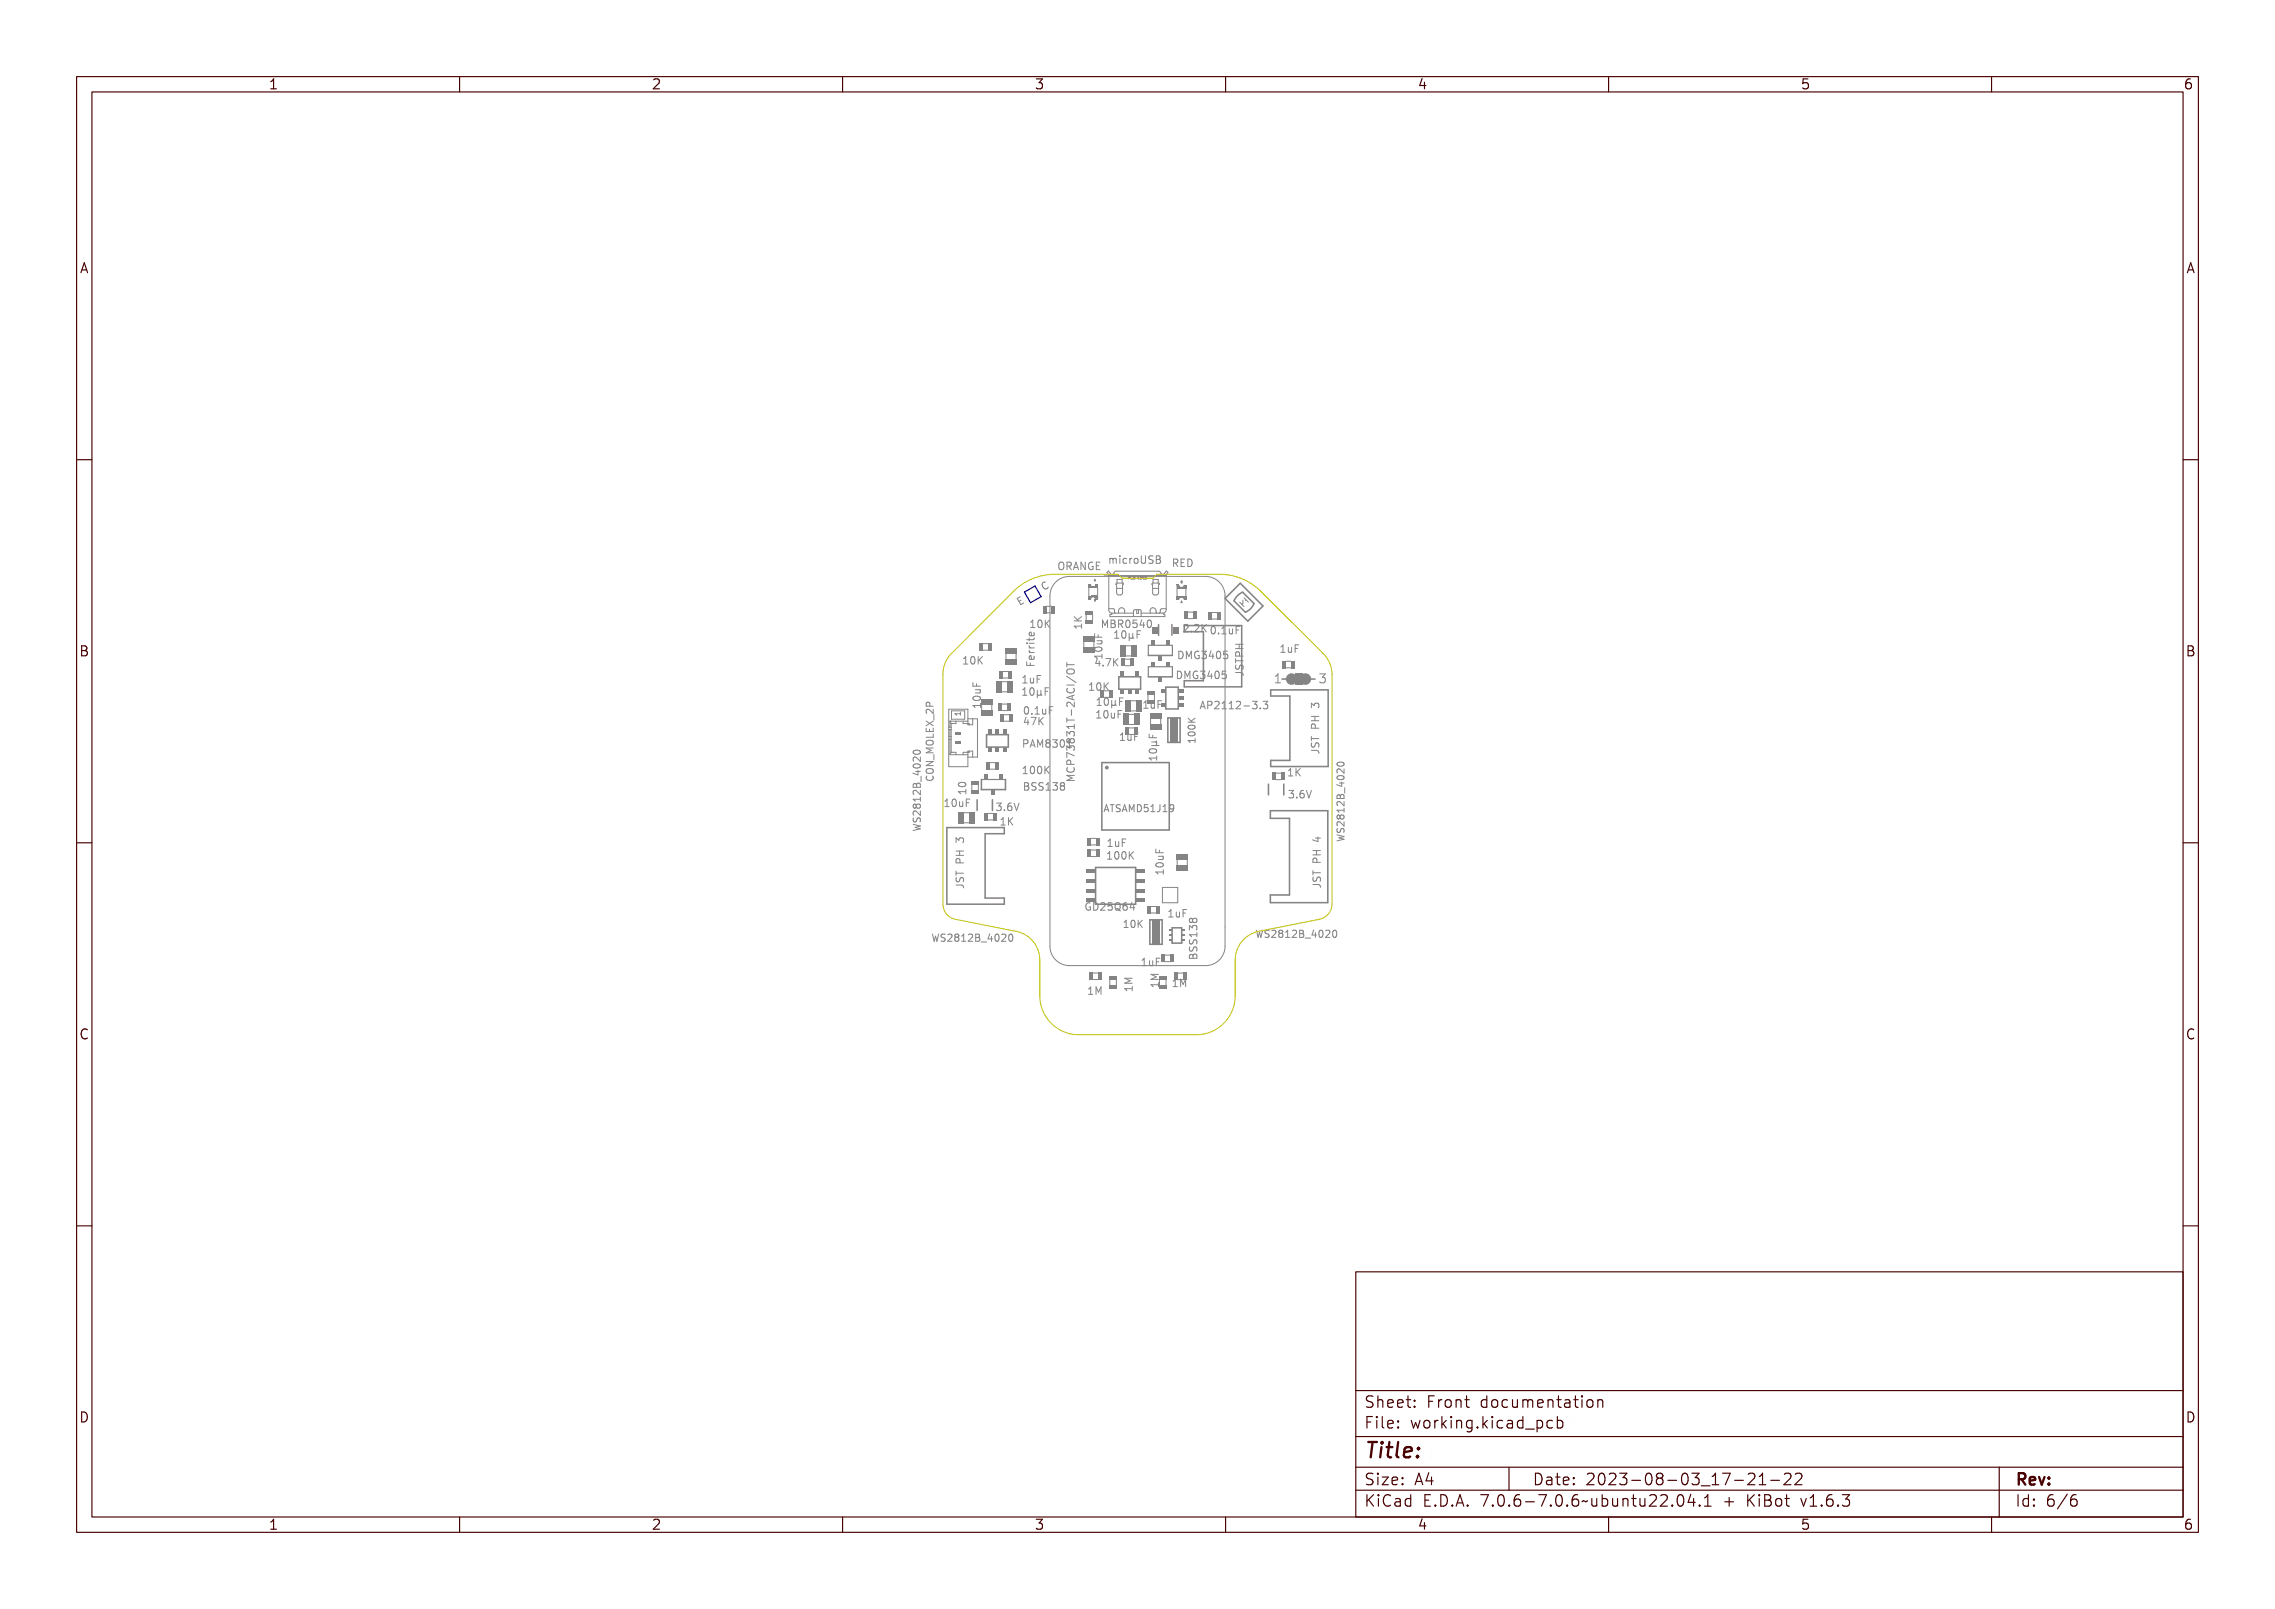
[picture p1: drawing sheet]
<svg xmlns="http://www.w3.org/2000/svg" width="297mm" height="210mm" viewBox="0 0 297 210" stroke-linecap="round" stroke-linejoin="round" font-family="sans-serif">
<defs><g id="words">
<text font-size="2.7" fill="#480000" x="178" y="190.3">Title:</text>
<g font-size="2" fill="#480000">
<text x="178" y="183.7">Sheet: Front documentation</text>
<text x="178" y="186.5">File: working.kicad_pcb</text>
<text x="178" y="193.9">Size: A4</text>
<text x="178" y="196.6">KiCad E.D.A. 7.0.6-7.0.6~ubuntu22.04.1 + KiBot v1.6.3</text>
<text x="200" y="193.9">Date: 2023-08-03_17-21-22</text>
<text x="263" y="196.6">Id: 6/6</text>
<text x="263" y="193.9">Rev:</text>
</g>
<g font-size="1.7" fill="#480000">
<text x="35" y="11.7">1</text>
<text x="85" y="11.7">2</text>
<text x="135" y="11.7">3</text>
<text x="185" y="11.7">4</text>
<text x="235" y="11.7">5</text>
<text x="285" y="11.7">6</text>
<text x="10.5" y="35.7">A</text>
<text x="285.5" y="35.7">A</text>
<text x="10.5" y="85.6">B</text>
<text x="285.5" y="85.6">B</text>
<text x="10.5" y="135.7">C</text>
<text x="285.5" y="135.7">C</text>
<text x="10.5" y="185.6">D</text>
<text x="285.5" y="185.6">D</text>
<text x="35" y="199.7">1</text>
<text x="85" y="199.7">2</text>
<text x="135" y="199.7">3</text>
<text x="185" y="199.7">4</text>
<text x="235" y="199.7">5</text>
<text x="285" y="199.7">6</text>
</g>
<g font-size="1.6" fill="#848484">
<text x="166.2" y="89.3">1</text>
<text x="172.1" y="89.3">3</text>
</g>
<g font-size="1.3" fill="#848484">
<text x="139.1" y="74.4">ORANGE</text>
<text x="145.4" y="73.6">microUSB</text>
<text x="153.5" y="74">RED</text>
<text x="134.3" y="81.9">10K</text>
<text x="145" y="81.9">MBR0540</text>
<text x="145.9" y="83.3">10µF</text>
<text x="154.3" y="82.5">2.2K</text>
<text x="157.9" y="82.8">0.1uF</text>
<text x="125.6" y="86.7">10K</text>
<text x="133.3" y="89.2">1uF</text>
<text x="135.1" y="87.1" transform="rotate(-90 135.1 87.1)">Ferrite</text>
<text x="143.1" y="87">4.7K</text>
<text x="153.5" y="88.6">DMG3405</text>
<text x="153.6" y="86">DMG3405</text>
<text x="162.3" y="88.3" transform="rotate(-90 162.3 88.3)">JSTPH</text>
<text x="167.4" y="85.2">1uF</text>
<text x="128" y="92.6" transform="rotate(-90 128 92.6)">10uF</text>
<text x="133.3" y="90.8">10µF</text>
<text x="133.5" y="94.6">47K</text>
<text x="133.5" y="93.2">0.1uF</text>
<text x="142" y="90.1">10K</text>
<text x="143.5" y="93.8">10uF</text>
<text x="143.6" y="92.1">10µF</text>
<text x="149.5" y="92.5">1uF</text>
<text x="156.6" y="92.6">AP2112-3.3</text>
<text x="133.4" y="101">100K</text>
<text x="133.4" y="97.6">PAM8301</text>
<text x="140.3" y="99.7" transform="rotate(-90 140.3 99.7)">MCP73831T-2ACI/OT</text>
<text x="146.4" y="96.7">1uF</text>
<text x="151" y="98.8" transform="rotate(-90 151 98.8)">10µF</text>
<text x="168.4" y="101.3">1K</text>
<text x="172.2" y="97.9" transform="rotate(-90 172.2 97.9)">JST PH 3</text>
<text x="123.6" y="105.3">10uF</text>
<text x="126.1" y="103.5" transform="rotate(-90 126.1 103.5)">10</text>
<text x="129.9" y="105.8">3.6V</text>
<text x="130.5" y="107.7">1K</text>
<text x="133.5" y="103.2">BSS138</text>
<text x="168.1" y="104.2">3.6V</text>
<text x="144.4" y="112.2">100K</text>
<text x="144.4" y="110.5">1uF</text>
<text x="151.9" y="113.8" transform="rotate(-90 151.9 113.8)">10uF</text>
<text x="125.8" y="116" transform="rotate(-90 125.8 116)">JST PH 3</text>
<text x="142.8" y="118.8">GD25Q64</text>
<text x="152.4" y="119.7">1uF</text>
<text x="172.4" y="115.4" transform="rotate(-90 172.4 115.4)">JST PH 4</text>
<text x="123.4" y="122.9">WS2812B_4020</text>
<text x="146.5" y="121.1">10K</text>
<text x="165.7" y="122.4">WS2812B_4020</text>
<text x="141.9" y="129.8">1M</text>
<text x="147.8" y="129.5" transform="rotate(-90 147.8 129.5)">1M</text>
<text x="148.9" y="126.1">1uF</text>
<text x="151.3" y="129" transform="rotate(-90 151.3 129)">1M</text>
<text x="153.5" y="128.8">1M</text>
</g>
<text font-size="1.2" fill="#848484" x="144" y="106">ATSAMD51J19</text>
<text font-size=".5" fill="#848484" x="147.4" y="75.6">PCB EDGE</text>
<g font-size=".3" fill="#848484">
<text x="142.8" y="75.9">A</text>
<text x="154.1" y="76.1">C</text>
<text x="142.8" y="78.5">C</text>
<text x="154.1" y="78.7">A</text>
</g>
</g></defs>
<g fill="none" stroke="#848484" stroke-width=".13">
<path d="M132.7 78.3l.5-.3 .1 .1-.4 .2 .1 .3 .4-.2v.1l-.3 .2 .1 .3 .4-.3 .1 .1-.5 .3zM133.2 77.9l-.4 .2 .5 .8 .4-.2M133.3 78.3l-.3 .2M136.1 76.3l.3-.2v.1l-.1 .1a.35 .35 0 0 0-.1 .5 .35 .35 0 0 0 .5 0l.1 .1a.42 .42 0 0 1-.5 .2 .42 .42 0 0 1-.3-.5zM136.5 76a.44 .44 0 0 0-.4 .6 .44 .44 0 0 0 .6 .2l.1-.2M138.7 73.4a.32 .32 0 0 0-.3 0 .32 .32 0 0 0-.2 .3v.3a.33 .33 0 0 0 .2 .3 .33 .33 0 0 0 .3 0M139.2 73.5a.3 .3 0 0 1 .4-.1 .3 .3 0 0 1 .2 .3 .52 .52 0 0 1-.3 .7h-.2a.68 .68 0 0 1-.1-.9zM139.4 73.5h.1a.5 .5 0 0 1 0 .8l-.2-.2zM140 73.4a.47 .47 0 0 1 .5 .2v.2l-.1 .1 .3 .5h-.2l-.1-.3-.2-.1h-.1v.4h-.1zM140.1 73.5h.1a.17 .17 0 0 1 .2 .2 .17 .17 0 0 1-.2 .2h-.1zM141 73.4h.1l.3 1h-.1l-.1-.3h-.3l-.1 .3h-.1zM141.1 73.6l.1 .4h-.3z"/>
<path d="M141.5 73.4h.2l.3 .8v-.8h.1v1h-.1l-.3-.8v.8h-.2zM142.4 73.6l.3-.2 .2 .1v.1l-.2-.1a.37 .37 0 0 0-.3 .4 .37 .37 0 0 0 .4 .4v-.3h-.1v-.1h.2v.4a.43 .43 0 0 1-.5 0 .43 .43 0 0 1-.1-.6zM143.1 73.4h.6v.1h-.4v.3h.4v.1h-.4v.4h.4v.1h-.6zM144.9 72.9v.6M145.2 72.9l-.3 .1M145.5 72.9h.6l.1 .7h-.1l-.1-.7-.1 .1v.6h-.1l-.1-.7-.1 .7h-.1zM146.4 72.9h.3v.6h.2v.1h-.6v-.1h.3v-.6h-.2zM146.6 72.6h.1v.1h-.1zM147.2 72.9l.3-.1 .2 .1v.1a.26 .26 0 0 0-.4 0 .26 .26 0 0 0 0 .4 .26 .26 0 0 0 .4 0v.1a.38 .38 0 0 1-.5-.1 .38 .38 0 0 1 0-.5zM147.3 75.4h.1M147.4 75.2h-.1v.4M147.5 75.3h.1a.11 .11 0 0 1 .1 .1 .11 .11 0 0 1-.2 .1v.1z"/>
<path d="M147.5 75.3l.1 .1h-.1zM147.7 75.3h.2a.12 .12 0 0 0-.1 .1 .12 .12 0 0 0 .1 .1v.1a.17 .17 0 0 1-.2-.1 .17 .17 0 0 1 0-.2zM148 75.3h.2v.3h-.2zM148 72.9h.1v.1l.1-.1a.19 .19 0 0 1 .2-.1 .19 .19 0 0 1 .1 .2 .24 .24 0 0 0-.2 0 .24 .24 0 0 0-.2 .2v.4h-.1zM148 75.4l.1 .1-.1 .1zM148 75.3l.1 .1h-.1zM148.5 75.3h.2h-.1v.1h.1h-.1v.2h.1h-.2zM148.7 72.9a.34 .34 0 0 1 .6 .3 .34 .34 0 0 1-.6 .3v-.3zM148.8 75.3a.17 .17 0 0 1 .2 .1 .17 .17 0 0 1-.2 .2zM148.8 73h.1a.26 .26 0 0 1 .3 .2 .26 .26 0 0 1-.3 .3l-.1-.2zM148.9 75.3a.13 .13 0 0 1 .1 .1 .13 .13 0 0 1-.1 .2zM149.1 75.3h.2a.12 .12 0 0 0-.2 .1 .14 .14 0 0 0 .2 .2l-.1-.2h.1v.2a.16 .16 0 0 1-.2-.1 .16 .16 0 0 1 0-.2z"/>
<path d="M149.4 75.3h.2h-.2v.1h.2h-.2v.2h.2h-.2zM149.5 72.6h.1v.7a.17 .17 0 0 0 .2 .2 .17 .17 0 0 0 .1-.2v-.7h.2v.6a.31 .31 0 0 1-.3 .4 .31 .31 0 0 1-.3-.4zM149.6 75.2h.1M149.6 75.6h.1M150.3 72.7l.4-.1h.1v.2a.2 .2 0 0 0-.3-.1 .2 .2 0 0 0-.1 .3 .33 .33 0 0 1 .4 .4 .33 .33 0 0 1-.5 .2v-.2a.22 .22 0 0 0 .3 .1 .22 .22 0 0 0 0-.3 .31 .31 0 0 1-.3-.2 .31 .31 0 0 1 0-.3zM151 72.6h.3a.23 .23 0 0 1 .3 .2 .23 .23 0 0 1-.1 .3 .26 .26 0 0 1 .2 .3 .26 .26 0 0 1-.4 .2h-.3zM151.2 73.1h.1a.18 .18 0 0 1 .2 .2 .18 .18 0 0 1-.2 .2h-.1zM151.2 72.7h.1a.15 .15 0 0 1 .2 .2 .15 .15 0 0 1-.2 .1h-.1zM153.6 73a.47 .47 0 0 1 .5 .2l.1 .2-.2 .1 .3 .5h-.2l-.1-.3-.2-.1h-.1v.4h-.1zM153.7 73.1h.1a.17 .17 0 0 1 .2 .2 .17 .17 0 0 1-.1 .2h-.2zM154.4 73h.6v.1h-.5v.3h.4v.1h-.4v.4h.5v.1h-.6zM155.1 73a.49 .49 0 0 1 .7 .5 .49 .49 0 0 1-.7 .5z"/>
<path d="M155.3 73.1a.37 .37 0 0 1 .3 .4 .37 .37 0 0 1-.3 .4zM119.3 98a.56 .56 0 0 1 .9 .2 .53 .53 0 0 1-1-.1zM119.3 99.8a.56 .56 0 0 1 .9 .2 .53 .53 0 0 1-1-.1zM119.3 99.8l.4-.2a.37 .37 0 0 1 .5 .3 .53 .53 0 0 1-.5 .3 .53 .53 0 0 1-.4-.3zM119.4 99.8a.41 .41 0 0 1 .7 .2 .41 .41 0 0 1-.7-.2zM120.2 98.8v.6l-.7-.6-.3 .2 .1 .3M120.9 95v.5h.9v-.5M120.9 99.4h.9l-.9 .5h.9M120.9 94.1l.9 .6M121 100h.9v.1l-.8 .3h.8v.1h-.9v-.1l.7-.3h-.7zM121 98.4h.9v.2h-.8l.5 .1v.1l-.5 .2h.8v.1h-.9v-.2l.4-.1-.4-.2zM121 97.4h.8v-.4h.1v.5h-.9z"/>
<path d="M121 96.3h.1v.4h.2v-.4h.1v.4h.4v-.5h.1v.6h-.9zM121 95.5l.4 .2 .5-.3v.2l-.4 .2 .4 .2v.2l-.5-.3-.4 .2v-.1l.3-.2-.3-.2zM121 94.1a.57 .57 0 0 1 .8 .4v-.5h.1v.6l-.3-.2a.25 .25 0 0 0-.3-.2 .25 .25 0 0 0-.2 .2v.2h-.1v-.1zM121 96.7a.62 .62 0 0 1 .8 .1 .31 .31 0 0 1-.3 .4h-.3a.31 .31 0 0 1-.3-.2 .31 .31 0 0 1 .1-.3zM121 93.3h.2a.3 .3 0 0 1 .3 .4h.4v.1h-.9zM121.1 97.8l.3-.1a.36 .36 0 0 1 .5 .3 .51 .51 0 0 1-.5 .3 .51 .51 0 0 1-.4-.3zM121.1 97.9a.4 .4 0 0 1 .4-.1 .4 .4 0 0 1 .3 .3 .4 .4 0 0 1-.7-.2zM121.1 93.4h.3v.3h-.3zM121.3 95.2v.3M121.4 92.2l-.1-.5-.1-.1-.2 .1-.1 .5h.9M121.8 92.6v.5l-.6-.5-.3 .1 .1 .4M121.8 95.8v.4h-.9"/>
<path d="M121.8 97.6h-.9l.7 .3-.7 .4h.9M121.8 94.1l-.9 .6M121.9 93.3v.7M121.9 98.5v.7M122.1 99.1l.1 .8zM122.1 94.7l.1 .7zM124.8 93.2h.6v-.1h.1v.3h-.1v-.1h-.5v.1h-.1zM125.4 93v.4M125.4 93.2h-.7l.2 .2M125.7 85.8h.4v.8h.2v.1h-.6v-.1h.3v-.7h-.3zM126.5 85.9a.28 .28 0 0 1 .3-.1 .28 .28 0 0 1 .2 .2 .53 .53 0 0 1-.2 .7 .57 .57 0 0 1-.3-.8zM126.7 85.9l.1-.1a.51 .51 0 0 1 0 .8l-.2-.2z"/>
<path d="M127.1 92.1h.8v-.2h.1v.5h-.1v-.2h-.7v.2h-.1zM127.1 89.5h.1v.4h.3v-.4h.1v.4h.4v.2h-.9zM127.2 91.2l.1-.1a.53 .53 0 0 1 .8 .3 .55 .55 0 0 1-.5 .3 .55 .55 0 0 1-.5-.3zM127.2 91.3l.5-.1 .3 .2a.52 .52 0 0 1-.8 0zM127.2 85.8h.2v.4l.4-.4h.1l-.3 .3 .3 .6h-.1l-.3-.5-.1 .1v.4h-.2zM127.3 90.3h.7v.1h-.1a.23 .23 0 0 1 .1 .3 .23 .23 0 0 1-.2 .2h-.5v-.1l.5-.1 .2-.1-.2-.1-.5-.1zM131.1 93.3h.7M131.1 94.1h.7M133.5 89.9l.3-.1v.9h.2v.1h-.5v-.1h.2v-.8l-.2 .1zM133.5 88.3l.3-.1v.9h.2v.1h-.5v-.1h.2v-.8l-.2 .1zM133.5 96.6a.48 .48 0 0 1 .6 .2v.1a.32 .32 0 0 1-.5 .3v.4h-.1zM133.6 96.7h.2a.18 .18 0 0 1 .2 .2 .18 .18 0 0 1-.2 .2h-.2z"/>
<path d="M133.7 92.4a.28 .28 0 0 1 .3-.1 .28 .28 0 0 1 .2 .3 .53 .53 0 0 1-.3 .7 .56 .56 0 0 1-.2-.9zM133.8 92.4h.1a.51 .51 0 0 1 0 .8l-.2-.3zM134 93.7h.1v.6h.1v.1h-.1v.2h-.1v-.2h-.4zM134 93.8v.5h-.3zM134.1 83.5h.1v.1h-.1zM134.1 86.4h.1v.4h.3v-.4h.1v.4h.5v.2h-1zM134.2 88.5h.2v.5l.1 .1 .2-.1v-.5h.1v.7h-.1v-.1a.23 .23 0 0 1-.3 .1 .23 .23 0 0 1-.2-.3zM134.2 89.9a.28 .28 0 0 1 .4-.1 .28 .28 0 0 1 .2 .3 .53 .53 0 0 1-.3 .7 .57 .57 0 0 1-.3-.9zM134.3 83.5h.7v-.2h.1v.6h-.1v-.3h-.6v.2h-.1zM134.3 82.5h.1v.3h.5l.1-.3h.1l-.1 .3-.1 .1h-.5v.2h-.1v-.2h-.2v-.1h.2zM134.4 84.8h.1a.24 .24 0 0 0 0 .3 .24 .24 0 0 0 .2 .1h.4v.1h-.8v-.1h.2l-.2-.2zM134.4 84h.1a.24 .24 0 0 0 0 .3 .24 .24 0 0 0 .2 .1h.4v.1h-.8v-.1h.2l-.2-.2z"/>
<path d="M134.4 93.7h.6l-.4 .9h-.1l.3-.8h-.4zM134.4 89.9h.1a.51 .51 0 0 1 0 .8l-.2-.2zM134.4 85.7l.3-.1v.5a.28 .28 0 0 0 .3-.2 .28 .28 0 0 0-.1-.3 .32 .32 0 0 1 .2 .4 .32 .32 0 0 1-.4 .2 .33 .33 0 0 1-.3-.1 .33 .33 0 0 1 0-.4zM134.4 81.8l.3-.1v.5a.28 .28 0 0 0 .3-.2 .28 .28 0 0 0-.1-.3 .32 .32 0 0 1 .2 .4 .32 .32 0 0 1-.4 .2 .33 .33 0 0 1-.3-.2 .33 .33 0 0 1 0-.3zM134.5 85.8l.1-.1v.4l-.2-.1zM134.5 81.9l.1-.1v.4l-.2-.1zM134.5 96.6h.1l.3 1h-.1l-.1-.3h-.3l-.1 .3h-.1zM134.5 81h.3v.8h.2v.1h-.5v-.1h.2v-.7l-.2 .1zM134.6 96.7l.1 .5h-.3zM134.6 93.1h.2v.1h-.2zM135 90.1h.1v.5l.2 .1 .1-.1v-.5h.1v.6l.1 .1h-.1l-.1-.1a.19 .19 0 0 1-.3 0v.4h-.1zM135 96.6h.2l.2 .5 .1-.5h.2v1h-.1v-.9l-.2 .5h-.1l-.2-.5v.9h-.1z"/>
<path d="M135 88.2h.6v.1h-.4v.3h.4v.1h-.4v.5h-.2zM135.2 93.7h.1v.4l.4-.4h.2l-.4 .4 .4 .5h-.2l-.3-.4-.1 .1v.3h-.1zM135.2 92.3h.4v.8h.2v.1h-.5v-.1h.2v-.7l-.3 .1zM135.3 81.1a.28 .28 0 0 1 .3-.1 .28 .28 0 0 1 .2 .3 .53 .53 0 0 1-.3 .7 .57 .57 0 0 1-.2-.9zM135.4 81.1h.1a.51 .51 0 0 1 0 .8l-.1-.3zM135.8 89.8h.6v.1h-.5v.3h.4v.1h-.4v.5h-.1zM135.9 96.7a.27 .27 0 0 1 .5-.1 .27 .27 0 0 1-.1 .5 .27 .27 0 0 1 .1 .4 .27 .27 0 0 1-.5 0 .27 .27 0 0 1 .1-.4l-.1-.2zM136 92.5h.1v.6l.2 .1 .1-.2v-.5h.1v.7h-.1v-.1a.23 .23 0 0 1-.3 .2 .23 .23 0 0 1-.1-.3zM136 81h.1v.4l.4-.4h.2l-.4 .4 .4 .5h-.2l-.3-.4-.1 .1v.3h-.1zM136.4 89.8h.5M136.6 96.6a.29 .29 0 0 1 .5 0 .29 .29 0 0 1-.1 .5 .31 .31 0 0 1 .2 .4 .31 .31 0 0 1-.5 .1l-.1-.2a.23 .23 0 0 0 .4 .1 .23 .23 0 0 0 0-.4h-.2v-.1h.1a.17 .17 0 0 0 .2-.2 .17 .17 0 0 0-.3-.1l-.2 .1zM136.8 92.3h.6v.1h-.5v.3h.4v.1h-.4v.4h-.1z"/>
<path d="M137.5 96.7a.28 .28 0 0 1 .3-.1 .28 .28 0 0 1 .2 .3 .53 .53 0 0 1-.3 .7 .56 .56 0 0 1-.2-.9zM137.6 96.7h.1a.51 .51 0 0 1 0 .8l-.2-.2zM138.3 96.7l.3-.1v.9h.2v.1h-.5v-.1h.2v-.8l-.2 .1zM139.3 99h1v.1h-.9l.5 .2v.1l-.5 .1h.9v.1h-1v-.1l.5-.2-.5-.2zM139.3 96.7l1 .3v.1l-.9-.3v.5h-.1zM139.3 93.7h.9v-.2h.1v.5h-.1v-.2h-.7v.3h-.1zM139.3 92.7h.1v.3h.9v.1h-.9v.3h-.1zM139.3 90.6l1-.3v.1l-.3 .1v.3l.3 .1v.1l-1-.2zM139.3 88.8h.1v.2h.8v-.2h.1v.6h-.1v-.2h-.8v.2h-.1zM139.3 88l1.1 .5v.1l-1.1-.5zM139.3 86.4h.1v.3h.9v.1h-.9v.3h-.1zM139.4 98.2h.1l-.1 .2a.37 .37 0 0 0 .5 .3 .37 .37 0 0 0 .3-.4l.1-.1a.45 .45 0 0 1-.1 .6 .45 .45 0 0 1-.6 0 .38 .38 0 0 1-.2-.6z"/>
<path d="M139.4 89.6h.1l-.1 .2a.37 .37 0 0 0 .5 .3 .37 .37 0 0 0 .3-.5h.1a.45 .45 0 0 1-.1 .5 .45 .45 0 0 1-.6 .1 .38 .38 0 0 1-.2-.6zM139.4 95.2l.2-.1 .2 .2a.27 .27 0 0 1 .4-.1 .27 .27 0 0 1 0 .4 .27 .27 0 0 1-.4-.1 .27 .27 0 0 1-.4 .1 .27 .27 0 0 1 0-.4zM139.4 96l.3-.1 .1 .2a.31 .31 0 0 1 .4-.2 .31 .31 0 0 1 .1 .5l-.2 .1a.23 .23 0 0 0 .1-.4 .23 .23 0 0 0-.4 0v.2h-.1v-.1a.17 .17 0 0 0-.2-.2 .17 .17 0 0 0-.1 .3l.1 .1h-.1zM139.4 94.4l.3-.1 .1 .2a.31 .31 0 0 1 .4-.1 .31 .31 0 0 1 .1 .4l-.2 .1a.23 .23 0 0 0 .1-.3 .23 .23 0 0 0-.4 0v.1h-.1v-.1a.17 .17 0 0 0-.2-.1 .17 .17 0 0 0-.1 .2l.1 .2h-.1zM139.4 91.3a.59 .59 0 0 1 .8 .3v-.4h.1v.6l-.3-.3a.27 .27 0 0 0-.3-.2 .27 .27 0 0 0-.3 .3l.1 .1h-.1l-.1-.1zM139.4 97.5l.2-.1a.32 .32 0 0 1 .3 .5h.4v.1h-1zM139.4 87.3l.2-.1a.52 .52 0 0 1 .7 .3 .54 .54 0 0 1-.5 .3 .54 .54 0 0 1-.5-.3zM139.4 87.5l.6-.1 .2 .1a.51 .51 0 0 1-.8 0zM139.5 90.7l.4-.2v.3zM139.5 97.6h.3v.3h-.4zM139.9 92.1h.1v.3h-.1zM140.2 81h1"/>
<path d="M140.2 80.5l.6 .5M140.3 81.7h.8v-.2h.1v.5h-.1v-.1h-.7l.1 .2h-.2zM140.3 80.7l.4 .4 .5-.4v.1l-.4 .3 .1 .1h.3v.2h-.9v-.2h.4l-.4-.4zM141.2 81.5v.5M141.2 81.7h-1l.3 .3M141.2 80.5l-.6 .4M142.2 89.2h.3v.8h.2v.1h-.5v-.1h.2v-.7l-.2 .1zM142.9 82.7v.5h1M143 85.1h.8v-.2h.1v.6h-.1v-.2h-.7v.2h-.1zM143 82.6h.1v.4h.3v-.3h.1v.3h.4v.2h-.9zM143 89.3a.28 .28 0 0 1 .3-.1 .28 .28 0 0 1 .2 .2 .53 .53 0 0 1-.3 .8 .56 .56 0 0 1-.2-.9zM143 84.5a.52 .52 0 0 1 .9 .3 .55 .55 0 0 1-1-.1z"/>
<path d="M143.1 84.4l.5-.1 .2 .2a.51 .51 0 0 1-.8 0zM143.1 84.2h.1a.52 .52 0 0 1 .7 .3 .54 .54 0 0 1-.5 .3 .54 .54 0 0 1-.5-.3zM143.1 89.3h.1a.51 .51 0 0 1 0 .8l-.2-.3zM143.2 83.4h.7v.1h-.1a.23 .23 0 0 1 .1 .3 .23 .23 0 0 1-.3 .2h-.4v-.2h.5l.1-.1-.1-.2h-.5zM143.2 92.1h.6M143.2 83.6h.7M143.4 82.8v.4M143.4 91.2l-.2 .2M143.5 86h.1v.6h.2v.1h-.2v.3h-.1v-.3h-.4zM143.5 86.1v.5h-.3zM143.6 92.9l.4-.1v.8h.2v.2h-.6v-.2h.2v-.7l-.2 .1zM143.7 89.2h.1v.4l.4-.4h.2l-.4 .4 .4 .5h-.2l-.3-.4-.1 .1v.3h-.1z"/>
<path d="M143.8 83.6l.1 .2-.1 .2h-.6M143.8 91.2h.3v.8h.2v.1h-.5v-.1h.2v-.7h-.2zM143.9 85.4v.5M143.9 81.9v-1l.4 .7 .3-.7v1M144.1 86.8h.2v.2h-.2zM144.4 92.9a.28 .28 0 0 1 .3-.1 .28 .28 0 0 1 .2 .3 .53 .53 0 0 1-.3 .7 .56 .56 0 0 1-.2-.9zM144.6 92.9a.51 .51 0 0 1 0 .8l-.1-.2zM144.6 91.3a.28 .28 0 0 1 .3-.2 .28 .28 0 0 1 .2 .3 .53 .53 0 0 1-.3 .7 .56 .56 0 0 1-.2-.8zM144.7 86h.6l-.4 1h-.1l.3-.9h-.4zM144.7 91.3l.1-.1a.51 .51 0 0 1 0 .8l-.1-.2zM145.1 81h.2l.1 .5 .2-.5h.2v.9h-.2v-.8l-.1 .5h-.1l-.2-.5v.8h-.1zM145.2 93h.1v.6l.1 .1 .2-.2v-.5h.1v.8h-.1v-.1a.23 .23 0 0 1-.3 .1 .23 .23 0 0 1-.1-.3z"/>
<path d="M145.3 91.4h.2v.5l.1 .1 .2-.1v-.5h.1v.6l.1 .1h-.2v-.1a.2 .2 0 0 1-.4 0v.4h-.1zM145.5 86h.1v.4l.4-.4h.1l-.3 .4 .3 .6h-.1l-.3-.5-.1 .1v.4h-.1zM145.5 83.3h.6M145.7 82.5l-.2 .1M145.9 81h.3a.23 .23 0 0 1 .3 .1 .23 .23 0 0 1-.2 .3 .26 .26 0 0 1 .2 .4 .26 .26 0 0 1-.3 .1h-.3zM146 92.8h.5v.1h-.4v.3h.4v.1h-.4v.5h-.1zM146.1 81.5h.1a.18 .18 0 0 1 .2 .2 .18 .18 0 0 1-.2 .1h-.1zM146.1 81.1h.1a.15 .15 0 0 1 .2 .1 .15 .15 0 0 1-.2 .2h-.1zM146.1 82.4h.3v.8h.2v.1h-.5v-.1h.2v-.7l-.2 .1zM146.2 91.2h.5v.1h-.4v.2h.4v.1h-.4v.5h-.1zM146.6 95.8l.3-.1v.9h.2v.1h-.5v-.1h.2v-.8l-.2 .1zM146.7 81a.47 .47 0 0 1 .6 .2v.2l-.2 .1 .3 .4h-.1l-.2-.3-.2-.1h-.1v.4h-.1z"/>
<path d="M146.8 81.1h.2a.17 .17 0 0 1 .2 .2 .17 .17 0 0 1-.2 .1h-.2zM146.9 82.5a.28 .28 0 0 1 .3-.1 .28 .28 0 0 1 .2 .3 .53 .53 0 0 1-.3 .7 .56 .56 0 0 1-.2-.9zM147 82.5h.1a.51 .51 0 0 1 0 .8l-.2-.3zM147.3 96h.1v.5l.2 .1 .1-.1v-.5h.2v.7h-.2v-.1a.23 .23 0 0 1-.2 .1 .23 .23 0 0 1-.2-.3zM147.6 81.1a.28 .28 0 0 1 .3-.1 .28 .28 0 0 1 .2 .3 .53 .53 0 0 1-.3 .7 .56 .56 0 0 1-.2-.9zM147.6 82.6h.1l.1 .6 .1 .1 .1-.2 .1-.5h.1v.6l.1 .1-.2 .1v-.1a.2 .2 0 0 1-.4 0v.3h-.1zM147.7 81.1h.1a.51 .51 0 0 1 0 .8l-.2-.3zM148.1 95.7h.6v.1h-.5v.3h.4v.1h-.4v.5h-.1zM148.3 81h.5v.1h-.4v.2a.35 .35 0 0 1 .5 .5 .35 .35 0 0 1-.6 .1v-.1a.25 .25 0 0 0 .3 .1 .25 .25 0 0 0 .1-.4 .25 .25 0 0 0-.4 0zM148.4 82.4h.6v.1h-.4v.3h.4v.1h-.4v.4h-.2zM149.4 81h.2v.6h.1v.1h-.1v.2h-.2v-.2h-.4zM149.4 81.1v.5h-.3z"/>
<path d="M149.6 91.6l.4-.1v.9h.2v.1h-.6v-.1h.2v-.8l-.2 .1zM149.9 81.1a.28 .28 0 0 1 .3-.1 .28 .28 0 0 1 .2 .3 .53 .53 0 0 1-.3 .7 .56 .56 0 0 1-.2-.9zM150.1 81.1a.51 .51 0 0 1 0 .8l-.1-.3zM150.1 98.3h.8v-.2h.1v.5h-.1v-.2h-.7l.1 .2h-.2zM150.1 95.7h.1v.5h.3v-.4h.1v.4h.4v.1h-.9zM150.2 99l.1 .2M150.2 97.4l.1-.1a.53 .53 0 0 1 .8 .3 .55 .55 0 0 1-.5 .3 .55 .55 0 0 1-.5-.3zM150.2 97.5l.5-.1 .3 .2a.52 .52 0 0 1-.8 0zM150.3 96.5h.6h.1l.1 .1-.1 .1a.19 .19 0 0 1 0 .3h.3v.1h-1v-.1h.5l.2-.2-.2-.1h-.5zM150.4 91.8h.1v.5l.1 .1 .2-.1v-.5h.1v.7h-.1v-.1a.23 .23 0 0 1-.3 .1 .23 .23 0 0 1-.1-.3zM151 98.7v.5M151.2 91.5h.5v.1h-.4v.3h.4v.1h-.4v.5h-.1z"/>
<path d="M153.5 87.7a.49 .49 0 0 1 .7 .4 .49 .49 0 0 1-.7 .5zM153.7 87.8a.37 .37 0 0 1 .3 .3 .37 .37 0 0 1-.3 .4zM153.7 85.1a.49 .49 0 0 1 .6 .4 .49 .49 0 0 1-.6 .5zM153.9 85.2a.37 .37 0 0 1 .3 .3 .37 .37 0 0 1-.3 .4zM154.3 87.7h.2l.1 .4 .2-.4h.2v.9h-.1v-.8l-.2 .5h-.1l-.2-.5v.8h-.1zM154.4 81.6a.34 .34 0 0 1 .6 .1 .34 .34 0 0 1-.2 .5l-.2 .2h.4v.1h-.6l.2-.3a.27 .27 0 0 0 .3-.3 .27 .27 0 0 0-.3-.2h-.2zM154.5 85.1h.2l.1 .4 .2-.4h.2v.9h-.2v-.8l-.1 .5h-.1l-.2-.5v.8h-.1zM155.1 94.3h.9M155.1 93.7l.5 .6M155.2 96.7h.8v-.2h.1v.5h-.1v-.2h-.7v.2h-.1zM155.2 94.2l.3 .4 .6-.4v.2l-.5 .3 .1 .1h.4v.1h-.9v-.1h.4l-.4-.4zM155.2 87.8l.3-.2 .2 .1v.1h-.2a.37 .37 0 0 0-.3 .4 .37 .37 0 0 0 .4 .3v-.3h-.1v-.1h.2v.4a.43 .43 0 0 1-.5 0 .43 .43 0 0 1-.1-.6z"/>
<path d="M155.2 94.7a.49 .49 0 0 1 .8 .3 .52 .52 0 0 1-.9-.1zM155.2 95.6a.49 .49 0 0 1 .8 .2 .52 .52 0 0 1-.9-.1zM155.3 95.8h.3a.36 .36 0 0 1 .5 .3 .51 .51 0 0 1-.5 .2 .51 .51 0 0 1-.4-.2zM155.3 95.1l.3-.1a.36 .36 0 0 1 .5 .3 .51 .51 0 0 1-.5 .3 .51 .51 0 0 1-.4-.3zM155.3 96a.4 .4 0 0 1 .7 .1l-.5 .1-.2-.1zM155.3 95.3a.4 .4 0 0 1 .7 .1l-.5 .1-.2-.1zM155.4 85.2l.3-.2 .2 .1v.1h-.2a.37 .37 0 0 0-.3 .4 .37 .37 0 0 0 .4 .3v-.3h-.1v-.1h.2v.4a.43 .43 0 0 1-.6 0 .43 .43 0 0 1 0-.6zM155.4 82.3h.2v.2h-.2zM155.9 87.7a.29 .29 0 0 1 .5 0 .29 .29 0 0 1-.1 .4 .31 .31 0 0 1 .1 .5 .31 .31 0 0 1-.4 0l-.1-.1a.23 .23 0 0 0 .3 0 .23 .23 0 0 0 0-.3h-.1v-.1h.1a.17 .17 0 0 0 .1-.3 .17 .17 0 0 0-.2 0h-.2zM156 96.4v.5M156 96.7h-.9l.3 .2M156 93.7l-.5 .4"/>
<path d="M156 81.6a.34 .34 0 0 1 .5 .1 .34 .34 0 0 1-.1 .5l-.2 .2h.4v.1h-.6l.2-.3a.27 .27 0 0 0 .2-.3 .27 .27 0 0 0-.2-.2h-.2zM156.1 85.1a.29 .29 0 0 1 .5 0 .29 .29 0 0 1-.1 .4 .31 .31 0 0 1 .1 .5 .31 .31 0 0 1-.4 0l-.1-.1a.23 .23 0 0 0 .3 0 .23 .23 0 0 0 0-.3h-.1v-.2h.1a.17 .17 0 0 0 .1-.2 .17 .17 0 0 0-.3 0h-.1zM156.8 81.6h.1v.4l.4-.4h.2l-.4 .4 .4 .5h-.2l-.3-.5-.1 .1v.4h-.1zM156.9 91.6h.1l.3 1h-.1l-.1-.3h-.3l-.1 .3h-.1zM157 91.7l.1 .5h-.3zM157 87.7h.2v.6h.1v.1h-.1v.2h-.1v-.2h-.4zM157.1 87.8v.5h-.3zM157.2 85.1h.2v.6h.1v.1h-.1v.2h-.1v-.2h-.4zM157.3 85.2v.5h-.3zM157.5 91.6a.48 .48 0 0 1 .6 .2v.1a.32 .32 0 0 1-.5 .3v.4h-.1zM157.5 87.8a.28 .28 0 0 1 .4-.1 .28 .28 0 0 1 .2 .2 .53 .53 0 0 1-.3 .7 .56 .56 0 0 1-.3-.8zM157.6 91.7h.2a.18 .18 0 0 1 .2 .2 .18 .18 0 0 1-.2 .2h-.2z"/>
<path d="M157.7 87.8l.1-.1a.51 .51 0 0 1 0 .8l-.2-.2zM157.7 85.2a.28 .28 0 0 1 .3-.1 .28 .28 0 0 1 .3 .2 .53 .53 0 0 1-.3 .7 .56 .56 0 0 1-.3-.8zM157.9 85.2l.1-.1a.51 .51 0 0 1 0 .8l-.2-.2zM158.1 81.9a.28 .28 0 0 1 .3-.1 .28 .28 0 0 1 .2 .3 .53 .53 0 0 1-.3 .7 .56 .56 0 0 1-.2-.9zM158.2 81.9h.1a.51 .51 0 0 1 0 .8l-.2-.2zM158.3 91.6a.34 .34 0 0 1 .5 .1 .34 .34 0 0 1-.2 .5l-.2 .2h.4v.2h-.6l.2-.4a.27 .27 0 0 0 .3-.2 .27 .27 0 0 0-.3-.3l-.1 .1zM158.3 87.7h.5v.1h-.4v.2a.35 .35 0 0 1 .4 .4 .35 .35 0 0 1-.5 .2v-.1a.25 .25 0 0 0 .3 0 .25 .25 0 0 0 .1-.3 .25 .25 0 0 0-.4-.1zM158.5 85.1h.5v.1h-.4v.2a.35 .35 0 0 1 .4 .4 .35 .35 0 0 1-.6 .2v-.1a.25 .25 0 0 0 .4 0 .25 .25 0 0 0 0-.3 .25 .25 0 0 0-.3-.1zM159 82.6h.2v.2h-.2zM159.1 91.6h.3v.8h.2v.2h-.5v-.2h.2v-.7l-.2 .1zM159.6 81.9l.4-.1v.9h.2v.1h-.6v-.1h.2v-.8l-.2 .1zM159.9 91.6h.3v.8h.2v.2h-.5v-.2h.2v-.7l-.2 .1z"/>
<path d="M160.1 87.6h-.5l-.1 .5 .2-.1h.3l.1 .2v.3l-.2 .1-.4-.1M160.2 85h-.4l-.1 .5 .2-.1h.3l.1 .2-.1 .3-.1 .1-.4-.1M160.4 82.1h.1v.5l.1 .1 .2-.1v-.5h.1v.7h-.1v-.1a.23 .23 0 0 1-.3 .1 .23 .23 0 0 1-.1-.3zM160.6 91.6a.34 .34 0 0 1 .5 .1 .34 .34 0 0 1-.2 .5l-.2 .2h.5v.2h-.6l.2-.4a.27 .27 0 0 0 .2-.2 .27 .27 0 0 0-.2-.3l-.2 .1zM161.2 81.8h.6v.1h-.5v.3h.4v.1h-.4v.5h-.1zM161.4 87.7h.6a.35 .35 0 0 1 .3 .5h-.2a.22 .22 0 0 0 .1-.2 .22 .22 0 0 0-.2-.2h-.5v.3h-.1zM161.4 86h.1v.3h.8v.1h-.8v.3h-.1zM161.4 84.5h.9v.1h-.4v.4h.4v.1h-.9v-.1h.4v-.4h-.4zM161.4 86.9h.1a.2 .2 0 0 0-.1 .3 .2 .2 0 0 0 .3 0 .33 .33 0 0 1 .4-.4 .33 .33 0 0 1 .2 .6h-.2a.22 .22 0 0 0 .2-.3 .22 .22 0 0 0-.4-.1 .32 .32 0 0 1-.4 .4 .32 .32 0 0 1-.1-.5zM161.4 85.3l.3-.1a.32 .32 0 0 1 .2 .5h.4v.1h-.9zM161.5 92.1h.3v.1h-.3zM161.5 85.4h.3v.3h-.3z"/>
<path d="M162.2 91.6a.29 .29 0 0 1 .4 0 .29 .29 0 0 1 0 .4 .31 .31 0 0 1 .1 .5 .31 .31 0 0 1-.5 0v-.1a.23 .23 0 0 0 .3 .1 .23 .23 0 0 0 0-.4h-.2v-.1h.1a.17 .17 0 0 0 .2-.2 .17 .17 0 0 0-.3-.1h-.1zM163.2 92.4h.1v.2h-.1zM163.8 91.6a.29 .29 0 0 1 .4 0 .29 .29 0 0 1-.1 .4 .31 .31 0 0 1 .2 .5 .31 .31 0 0 1-.5 0l-.1-.1a.23 .23 0 0 0 .4 .1 .23 .23 0 0 0 0-.4h-.2v-.1h.1a.17 .17 0 0 0 .2-.2 .17 .17 0 0 0-.3-.1h-.1zM164.9 91.5h.6l-.3 .4 .3 .1v.4l-.2 .1-.4-.1M167.5 84.3l.4-.1v.9h.2v.1h-.6v-.1h.2v-.8l-.2 .1zM168.3 84.5h.1v.5l.1 .1 .2-.1v-.5h.1v.7h-.1v-.1a.23 .23 0 0 1-.3 .1 .23 .23 0 0 1-.1-.3zM169.1 84.2h.5v.1h-.4v.3h.4v.1h-.4v.5h-.1zM171.3 97.2h.6a.35 .35 0 0 1 .3 .6h-.2a.22 .22 0 0 0 .1-.3 .22 .22 0 0 0-.2-.1h-.5v.2h-.1zM171.3 95.5h.1v.3h.8v.1h-.8v.4h-.1zM171.3 93.2h.9v.2h-.4v.3h.4v.1h-.9v-.1h.4v-.3h-.4zM171.3 96.4h.1a.2 .2 0 0 0-.1 .3 .2 .2 0 0 0 .3 .1 .33 .33 0 0 1 .4-.4 .33 .33 0 0 1 .2 .5l-.2 .1a.22 .22 0 0 0 .1-.3 .22 .22 0 0 0-.3-.1 .32 .32 0 0 1-.4 .4 .32 .32 0 0 1-.1-.6zM171.3 91.8l.3-.1 .1 .2a.31 .31 0 0 1 .5-.2 .31 .31 0 0 1 0 .5l-.1 .1a.23 .23 0 0 0 0-.4 .23 .23 0 0 0-.3 0v.2h-.1v-.1a.18 .18 0 0 0-.3-.2 .17 .17 0 0 0 0 .3v.1h-.1z"/>
<path d="M171.3 94.1l.2-.1a.32 .32 0 0 1 .3 .5h.4v.1h-.9zM171.4 94.2h.3v.3h-.3zM172.2 98.2v.1M174.6 99.6a.55 .55 0 0 1 .9 .2 .52 .52 0 0 1-1-.1zM174.6 99.5l.5-.2a.36 .36 0 0 1 .4 .3 .52 .52 0 0 1-.4 .3 .52 .52 0 0 1-.5-.3zM174.7 99.5a.4 .4 0 0 1 .7 .2l-.5 .1-.2-.1zM119.2 107.6l1 .2-.7 .2 .7 .2-1 .2M119.3 106.7l-.1 .4 .1 .1h.3l.2-.4 .2-.1 .2 .2-.1 .4M119.3 107.8l.9 .2v.1l-.6 .1 .6 .1v.1l-.9 .2v-.1l.7-.1-.5-.1v-.2l.5-.1h-.7zM119.3 105.1h.8v-.2h.1v.5h-.1v-.2h-.7v.2h-.1zM119.3 102h.6v-.1h.1v.1h.2v.1h-.2v.4h-.1l-.6-.4zM119.3 101.3l.4-.2a.37 .37 0 0 1 .5 .3 .53 .53 0 0 1-.5 .3 .53 .53 0 0 1-.4-.3z"/>
<path d="M119.3 102.3h.2l.2 .1 .1-.2 .3 .1 .1 .5h-1zM119.3 107.2h.1a.2 .2 0 0 0-.1 .3 .2 .2 0 0 0 .3 0 .32 .32 0 0 1 .5-.3 .32 .32 0 0 1 .1 .5h-.2a.21 .21 0 0 0 .1-.3 .21 .21 0 0 0-.3 0 .31 .31 0 0 1-.4 .3 .31 .31 0 0 1-.1-.5zM119.3 105.7h.3l.1 .1a.26 .26 0 0 1 .4-.1 .26 .26 0 0 1 0 .5 .26 .26 0 0 1-.4-.1 .26 .26 0 0 1-.4 .1 .26 .26 0 0 1 0-.5zM119.3 106.5a.58 .58 0 0 1 .8 .3v-.4h.1v.6l-.3-.2a.25 .25 0 0 0-.3-.2 .25 .25 0 0 0-.2 .2v.2h-.1v-.2zM119.3 104.2a.58 .58 0 0 1 .8 .4v-.4h.1v.5l-.3-.2a.25 .25 0 0 0-.3-.2 .25 .25 0 0 0-.2 .2v.2h-.1v-.1zM119.3 100.5a.58 .58 0 0 1 .8 .3v-.4h.1v.5l-.3-.2a.25 .25 0 0 0-.3-.2 .25 .25 0 0 0-.2 .2v.2h-.1v-.1zM119.3 103.5l.3-.1 .1 .1a.25 .25 0 0 1 .3-.1 .25 .25 0 0 1 .2 .3v.3h-.9zM119.4 101.3a.41 .41 0 0 1 .7 .2 .41 .41 0 0 1-.7-.2zM119.4 102.1h.5v.3zM119.4 103.6h.2l.1 .2h-.3zM119.5 100.7h.7M119.6 105.1l.2-.2h.2l.2 .2-.1 .3-.1 .1-.3-.1-.1-.1"/>
<path d="M119.6 105.1l-.2-.2-.2 .2v.2l.2 .2 .2-.2M119.6 105.1v.2M119.7 102.4v.4M119.8 103.5h.3v.3h-.3zM119.8 100.6v.5l-.6-.2M120.2 103.2v.5l-.7-.5-.3 .1 .1 .4M120.2 104.1v.5M120.2 105.8v.6l-.7-.6-.3 .2 .1 .4M120.2 104.3h-1l.3 .3M120.2 101.3v.7M120.4 102.5l.1 .8zM121 101.3a.44 .44 0 0 0 .3 .6 .44 .44 0 0 0 .5-.4l-.1-.2"/>
<path d="M121 101.5h.1v.1a.34 .34 0 0 0 .4 .3 .34 .34 0 0 0 .2-.4h.1a.42 .42 0 0 1-.1 .5 .42 .42 0 0 1-.5 0l-.2-.2zM121 100.4a.62 .62 0 0 1 .8 .1 .31 .31 0 0 1-.3 .4h-.3a.31 .31 0 0 1-.3-.2 .31 .31 0 0 1 .1-.3zM121.1 100.8l.3-.1a.36 .36 0 0 1 .5 .3 .51 .51 0 0 1-.5 .3 .51 .51 0 0 1-.4-.3zM121.1 100.9a.4 .4 0 0 1 .4-.1 .4 .4 0 0 1 .3 .3 .4 .4 0 0 1-.7-.2zM123.8 104.4h.3v.8h.2v.1h-.5v-.1h.2v-.7h-.2zM124.6 104.5a.28 .28 0 0 1 .3-.1 .28 .28 0 0 1 .2 .2 .53 .53 0 0 1-.3 .7 .56 .56 0 0 1-.2-.8zM124.7 104.5l.1-.1a.51 .51 0 0 1 0 .8l-.1-.2zM124.9 115.4h.6a.35 .35 0 0 1 .3 .6h-.2a.22 .22 0 0 0 .1-.3 .22 .22 0 0 0-.2-.1h-.5v.2h-.1zM124.9 113.7h.1v.3h.8v.1h-.8v.4h-.1zM124.9 111.4h.9v.2h-.4v.3h.4v.1h-.9v-.1h.4v-.3h-.4zM124.9 114.6h.1a.2 .2 0 0 0 0 .3 .2 .2 0 0 0 .2 .1 .33 .33 0 0 1 .4-.4 .33 .33 0 0 1 .2 .5l-.1 .1a.22 .22 0 0 0 .1-.4 .22 .22 0 0 0-.4 0 .32 .32 0 0 1-.4 .4 .32 .32 0 0 1-.1-.6zM124.9 110l.3-.1 .1 .2a.31 .31 0 0 1 .5-.2 .31 .31 0 0 1 0 .5l-.1 .1a.23 .23 0 0 0 0-.4 .23 .23 0 0 0-.3 0v.2h-.1v-.1a.18 .18 0 0 0-.3-.2 .17 .17 0 0 0 0 .3v.1h-.1z"/>
<path d="M124.9 112.3l.3-.1a.33 .33 0 0 1 .2 .5h.4v.1h-.9zM125 112.4h.3v.3h-.3zM125.2 109.7l-.4-.3v.6M125.2 109.4h.2h.3M125.3 104.6h.2v.5l.1 .1 .2-.1v-.5h.1v.7h-.1v-.1a.23 .23 0 0 1-.3 .1 .23 .23 0 0 1-.2-.3zM126.1 104.4h.6v.1h-.4v.3h.4v.1h-.4v.4h-.2zM130.1 104.9a.29 .29 0 0 1 .4 0 .29 .29 0 0 1-.1 .4 .31 .31 0 0 1 .2 .5 .31 .31 0 0 1-.5 0l-.1-.1a.23 .23 0 0 0 .4 0 .23 .23 0 0 0 0-.3h-.2v-.1h.1a.18 .18 0 0 0 .2-.3 .17 .17 0 0 0-.3 0h-.1zM131 105.6h.2v.2h-.2zM131.7 105l.3-.1h.1v.1a.28 .28 0 0 0-.3 0 .28 .28 0 0 0-.1 .3 .32 .32 0 0 1 .5 .1 .32 .32 0 0 1-.2 .5 .32 .32 0 0 1-.4-.3zM132.3 104.9h.2l.2 .8 .2-.8h.1l-.2 .9h-.2zM133.5 100.1h.4v.8h.2v.1h-.6v-.1h.2v-.7h-.2zM133.6 102.2h.3a.23 .23 0 0 1 .3 .2 .23 .23 0 0 1-.2 .3 .26 .26 0 0 1 .2 .3 .26 .26 0 0 1-.3 .2h-.3z"/>
<path d="M133.7 102.7h.2a.18 .18 0 0 1 .2 .2 .18 .18 0 0 1-.2 .2h-.2zM133.7 102.3h.2a.15 .15 0 0 1 .2 .2 .15 .15 0 0 1-.2 .1h-.2zM134.3 100.2a.28 .28 0 0 1 .3-.1 .28 .28 0 0 1 .2 .2 .53 .53 0 0 1-.3 .7 .56 .56 0 0 1-.2-.8zM134.5 102.3l.3-.1h.1v.2a.2 .2 0 0 0-.3-.1 .2 .2 0 0 0 0 .3 .33 .33 0 0 1 .4 .4 .33 .33 0 0 1-.5 .2l-.1-.2a.22 .22 0 0 0 .3 .1 .22 .22 0 0 0 .1-.3 .31 .31 0 0 1-.4-.2 .31 .31 0 0 1 .1-.3zM134.5 100.2a.51 .51 0 0 1 0 .7l-.1-.2zM135.1 100.2a.28 .28 0 0 1 .3-.1 .28 .28 0 0 1 .2 .2 .53 .53 0 0 1-.3 .7 .56 .56 0 0 1-.2-.8zM135.2 102.3l.4-.1h.1v.2a.2 .2 0 0 0-.3-.1 .2 .2 0 0 0 0 .3 .33 .33 0 0 1 .4 .4 .33 .33 0 0 1-.6 .2v-.2a.22 .22 0 0 0 .3 .1 .22 .22 0 0 0 .1-.3 .31 .31 0 0 1-.4-.2 .31 .31 0 0 1 0-.3zM135.2 100.2h.1a.51 .51 0 0 1 0 .7l-.1-.2zM135.8 100.1h.1v.4l.4-.4h.2l-.4 .4 .4 .5h-.2l-.3-.5-.1 .1v.4h-.1zM136 102.3l.4-.1v.9h.2v.1h-.6v-.1h.2v-.8l-.2 .1zM136.6 100.4l.4 .6M136.8 102.2a.29 .29 0 0 1 .4 0 .29 .29 0 0 1-.1 .5 .31 .31 0 0 1 .2 .4 .31 .31 0 0 1-.5 .1l-.1-.2a.23 .23 0 0 0 .4 .1 .23 .23 0 0 0 0-.4h-.2v-.1h.1a.17 .17 0 0 0 .2-.2 .17 .17 0 0 0-.3-.1l-.1 .1z"/>
<path d="M137 100l-.6 .6M137.6 102.3a.27 .27 0 0 1 .4-.1 .27 .27 0 0 1-.1 .5 .27 .27 0 0 1 .1 .4 .27 .27 0 0 1-.4 0 .27 .27 0 0 1 .1-.4l-.2-.2zM138.5 102.5l.1 .1M138.5 102.2h.3h.1l.1 .2-.2 .2M138.6 102.6h.2M138.6 102.6h-.1M138.8 102.6l.2 .2-.1 .2-.1 .1h-.3M139.4 100.2a.46 .46 0 0 0 .3 .6 .46 .46 0 0 0 .6-.4l-.1-.2M140.3 101.2h-1l.7 .3-.7 .4h1M142.3 117.9a.46 .46 0 0 0-.5 .4 .46 .46 0 0 0 .5 .5l.1-.4h-.2M143 118l.3-.1h.2v.2l-.2-.1a.37 .37 0 0 0-.3 .4 .37 .37 0 0 0 .4 .3v-.2h-.1v-.2h.2v.5a.43 .43 0 0 1-.6-.1 .43 .43 0 0 1 0-.5zM143.7 117.9a.49 .49 0 0 1 .6 .5 .49 .49 0 0 1-.6 .4z"/>
<path d="M143.8 118a.37 .37 0 0 1 .4 .4 .37 .37 0 0 1-.4 .3zM144.3 105.1h.1l.3 .9h-.1l-.1-.2h-.3l-.1 .2h-.1zM144.4 105.2l.1 .5h-.3zM144.5 117.9a.34 .34 0 0 1 .5 .1 .34 .34 0 0 1-.2 .5l-.2 .2h.5v.1h-.6l.2-.3a.27 .27 0 0 0 .2-.2 .27 .27 0 0 0-.2-.3l-.2 .1zM144.5 111.3l.4-.1v.9h.2v.1h-.6v-.1h.2v-.8l-.2 .1zM144.6 109.6h.3v.8h.2v.1h-.5v-.1h.2v-.7h-.2zM144.8 105.1h.6v.1h-.2v.8h-.2v-.8h-.2zM145.3 117.9h.5v.1h-.4v.2a.35 .35 0 0 1 .4 .5 .35 .35 0 0 1-.5 .1v-.1a.25 .25 0 0 0 .3 0 .25 .25 0 0 0 .1-.3 .25 .25 0 0 0-.4 0zM145.3 111.3a.28 .28 0 0 1 .3-.1 .28 .28 0 0 1 .2 .3 .53 .53 0 0 1-.2 .7 .56 .56 0 0 1-.3-.9zM145.4 109.8h.1v.5l.1 .1 .2-.1v-.5h.1v.7h-.1v-.1a.23 .23 0 0 1-.3 .1 .23 .23 0 0 1-.1-.2zM145.5 111.3h.1a.51 .51 0 0 1 0 .8l-.2-.2zM145.6 105.1h.3h.2v.1a.19 .19 0 0 0-.3 0 .19 .19 0 0 0 0 .2 .3 .3 0 0 1 .3 .2 .3 .3 0 0 1-.2 .4 .3 .3 0 0 1-.3-.2 .21 .21 0 0 0 .3 .1 .21 .21 0 0 0 0-.3 .29 .29 0 0 1-.3-.1 .29 .29 0 0 1 0-.4z"/>
<path d="M146.1 111.3a.28 .28 0 0 1 .3-.1 .28 .28 0 0 1 .2 .3 .53 .53 0 0 1-.3 .7 .57 .57 0 0 1-.2-.9zM146.1 118a.3 .3 0 0 1 .3-.1 .3 .3 0 0 1 .2 .3l.1 .3-.2 .3 .1 .2h-.1l-.3-.2a.68 .68 0 0 1-.1-.8zM146.2 109.6h.5v.1h-.4v.3h.4v.1h-.4v.4h-.1zM146.3 111.3a.51 .51 0 0 1 0 .8l-.1-.2zM146.3 118a.5 .5 0 0 1 0 .8l-.1-.3zM146.5 105.1h.2l.2 .9h-.1l-.1-.2h-.3v.2h-.2zM146.6 105.2l.1 .5h-.2zM146.8 111.2h.1v.4l.4-.4h.2l-.4 .4 .4 .6h-.1l-.4-.5-.1 .1v.4h-.1zM146.9 118l.3-.1h.2v.1a.28 .28 0 0 0-.4 0 .28 .28 0 0 0-.1 .3 .32 .32 0 0 1 .5 .1 .32 .32 0 0 1-.2 .5 .32 .32 0 0 1-.4-.3zM147 105.1h.2l.1 .4 .2-.4h.1v.9h-.1v-.8l-.1 .5h-.1l-.2-.5v.8h-.1zM147.6 111.6l.4 .5M147.8 105.1a.46 .46 0 0 1 .6 .4 .46 .46 0 0 1-.6 .5z"/>
<path d="M147.9 105.2a.35 .35 0 0 1 .3 .3 .35 .35 0 0 1-.3 .4zM148 117.9h.1v.6h.1v.1h-.1v.2h-.1v-.2h-.4zM148 111.2l-.6 .5M148 118v.5h-.3zM148.6 105.1h.4v.1h-.3v.2a.33 .33 0 0 1 .4 .4 .33 .33 0 0 1-.6 .2v-.2a.23 .23 0 0 0 .4 .1 .23 .23 0 0 0 0-.3 .23 .23 0 0 0-.3-.1zM149.3 105.1h.3v.8h.2v.1h-.5v-.1h.2v-.7h-.2zM150.1 105.1h.4v.6a.26 .26 0 0 1-.2 .3 .26 .26 0 0 1-.3-.2 .21 .21 0 0 0 .2 .1 .21 .21 0 0 0 .2-.2v-.5h-.3zM150.8 105.1h.3v.8h.2v.1h-.5v-.1h.2v-.7h-.2zM151 113.3h.8v-.2h.1v.5h-.1v-.2h-.7v.3h-.1zM151 110.7h.1v.5h.2v-.4h.2v.4h.4v.1h-.9zM151.1 112.4l.1-.1a.53 .53 0 0 1 .7 .3 .55 .55 0 0 1-.5 .3 .55 .55 0 0 1-.5-.3zM151.1 112.6l.5-.1 .2 .1a.52 .52 0 0 1-.8 0z"/>
<path d="M151.2 111.6h.7v.1h-.1a.23 .23 0 0 1 .1 .3 .23 .23 0 0 1-.3 .1h-.4v-.1h.5l.1-.1-.1-.2h-.5zM151.5 105.2a.29 .29 0 0 1 .3-.1 .29 .29 0 0 1 .2 .2 .43 .43 0 0 1 0 .5 .43 .43 0 0 1-.4 .2l-.1-.1a.26 .26 0 0 0 .3 0 .26 .26 0 0 0 .1-.3 .29 .29 0 0 1-.4 0 .29 .29 0 0 1 0-.4zM152.5 118.8h.4v.8h.2v.1h-.6v-.1h.2v-.7h-.2zM153.2 105.4l-.1 .2h-.2l-.2-.2v-.2l.2-.2 .2 .1 .1 .1a.62 .62 0 0 1-.2 .7h-.2M153.3 119h.1v.5l.1 .1 .2-.1v-.5h.1v.7h-.1v-.1a.23 .23 0 0 1-.3 .1 .23 .23 0 0 1-.1-.2zM154.1 118.8h.6v.1h-.5v.3h.4v.1h-.4v.4h-.1zM168.2 103.3a.29 .29 0 0 1 .5-.1 .29 .29 0 0 1-.1 .5 .31 .31 0 0 1 .1 .4 .31 .31 0 0 1-.4 .1l-.1-.2a.23 .23 0 0 0 .3 .1 .23 .23 0 0 0 0-.4h-.1v-.1h.1a.17 .17 0 0 0 .1-.2 .17 .17 0 0 0-.3-.1l-.1 .1zM169.2 104h.2v.2h-.2zM169.9 103.3l.3-.1 .1 .1v.1a.28 .28 0 0 0-.3 0 .28 .28 0 0 0-.1 .3 .32 .32 0 0 1 .5 .1 .32 .32 0 0 1-.2 .4 .32 .32 0 0 1-.4-.3zM170.5 103.2h.1l.2 .9 .3-.9h.1l-.3 1h-.1zM171.5 114.7h.6a.35 .35 0 0 1 .3 .6h-.2a.22 .22 0 0 0 .1-.3 .22 .22 0 0 0-.2-.1h-.5v.2h-.1zM171.5 113h.1v.3h.8v.2h-.8v.3h-.1z"/>
<path d="M171.5 110.7h.9v.2h-.4v.3h.4v.1h-.9v-.1h.4v-.3h-.4zM171.5 109.3h.6v-.2h.1v.2h.2v.1h-.2v.4h-.1l-.6-.4zM171.5 113.9h.1a.2 .2 0 0 0-.1 .3 .2 .2 0 0 0 .3 .1 .33 .33 0 0 1 .4-.4 .33 .33 0 0 1 .2 .5l-.2 .1a.22 .22 0 0 0 .2-.3 .22 .22 0 0 0-.4-.1 .32 .32 0 0 1-.4 .4 .32 .32 0 0 1-.1-.6zM171.5 111.6l.3-.1a.32 .32 0 0 1 .2 .5h.4v.1h-.9zM171.6 109.4h.5v.3zM171.6 111.7h.3v.3h-.3zM172.4 115.7v.1M174.5 109l1 .2-.7 .2 .7 .1-1 .3M174.6 108.1l-.1 .4 .1 .1h.3l.2-.4 .2-.1 .2 .2-.1 .4M174.6 101.4a.54 .54 0 0 1 .9 .1 .52 .52 0 0 1-1 0zM174.6 103.8l.2-.1 .2 .2 .1-.2h.2l.2 .2v.3h-1zM174.6 107.4l.9 .1v.1l-.5 .2 .5 .1v.1l-.9 .1v-.1l.7-.1-.4-.1v-.1l.4-.1-.7-.1z"/>
<path d="M174.6 104.7h.8v-.2h.1v.5h-.1v-.2h-.7l.1 .2h-.1zM174.6 101.6h.6v-.1h.1v.1h.2v.2h-.2v.3h-.1l-.6-.3zM174.6 101l.5-.2a.36 .36 0 0 1 .4 .3 .52 .52 0 0 1-.4 .3 .52 .52 0 0 1-.5-.3zM174.6 106.8h.2a.19 .19 0 0 0-.1 .2 .19 .19 0 0 0 .3 .1 .3 .3 0 0 1 .1-.4 .3 .3 0 0 1 .4 .2 .3 .3 0 0 1-.2 .4 .21 .21 0 0 0 .1-.3 .21 .21 0 0 0-.3-.1 .3 .3 0 0 1-.3 .4 .3 .3 0 0 1-.2-.5zM174.7 105.3h.2l.1 .1a.26 .26 0 0 1 .4-.1 .26 .26 0 0 1 0 .4 .26 .26 0 0 1-.4-.1 .25 .25 0 0 1-.4 .1 .25 .25 0 0 1 .1-.4zM174.7 106.1a.56 .56 0 0 1 .7 .3v-.4h.1v.5l-.3-.1a.25 .25 0 0 0-.3-.3 .25 .25 0 0 0-.2 .3l.1 .1h-.1l-.1-.1zM174.7 103.9a.56 .56 0 0 1 .7 .3v-.4h.1v.5l-.3-.2a.25 .25 0 0 0-.3-.2 .25 .25 0 0 0-.2 .2l.1 .2h-.1l-.1-.1zM174.7 100.2a.56 .56 0 0 1 .7 .3v-.4h.1v.5l-.3-.2a.25 .25 0 0 0-.3-.2 .25 .25 0 0 0-.2 .2l.1 .2h-.1l-.1-.1zM174.7 103.1l.2-.1 .1 .2a.25 .25 0 0 1 .3-.2 .25 .25 0 0 1 .2 .3v.3h-.9zM174.7 101a.4 .4 0 0 1 .7 .2h-.5h-.2zM174.7 101.8h.5v.2zM174.7 103.2h.2l.1 .3h-.3z"/>
<path d="M174.9 102.2h.6M174.9 106.5l.2-.1h.2l.2 .1-.1 .3-.1 .1h-.2l-.2-.2M174.9 106.5l-.1-.1-.3 .1v.2l.2 .2 .2-.2M174.9 106.5v.2M175 103.9v.3M175.1 103.2h.3v.3h-.3zM175.2 102.1v.5l-.7-.2M175.5 100.4v.5l-.7-.5-.3 .1 .1 .4M175.5 104.6v.6l-.7-.6-.3 .2 .1 .3M175.5 105.5v.5M175.5 107.3v.5l-.7-.5-.3 .1 .1 .4M175.5 105.8h-1l.3 .2"/>
<path d="M175.6 102.8v.7M175.7 102.2l.1 .7zM121.7 121.9l.3 1 .1-.7 .2 .7 .2-1M122.9 122.8l.1 .1M123 121.9l-.1 .2 .1 .3M123.4 122h.1l.1 .7 .1-.5h.1l.1 .5 .1-.7h.1l-.1 .9h-.1l-.1-.5-.2 .5h-.1zM124.3 122h.3h.2v.1a.2 .2 0 0 0-.3 0 .2 .2 0 0 0-.1 .2 .32 .32 0 0 1 .4 .5 .32 .32 0 0 1-.6 .1v-.2a.21 .21 0 0 0 .3 .1 .21 .21 0 0 0 .1-.3 .29 .29 0 0 1-.3-.1 .29 .29 0 0 1 0-.4zM125 122a.33 .33 0 0 1 .5 .1 .33 .33 0 0 1-.2 .5l-.2 .2h.5v.1h-.6l.2-.3a.25 .25 0 0 0 .2-.3 .25 .25 0 0 0-.2-.2l-.2 .1zM125.8 122a.26 .26 0 0 1 .4 0 .26 .26 0 0 1-.1 .4 .26 .26 0 0 1 .1 .4 .26 .26 0 0 1-.4 0 .26 .26 0 0 1 .1-.4l-.1-.1zM126.6 122h.3v.8h.2v.1h-.5v-.1h.2v-.7h-.2zM127.3 122a.33 .33 0 0 1 .5 .1 .33 .33 0 0 1-.2 .5l-.2 .2h.4v.1h-.5l.2-.3a.25 .25 0 0 0 .2-.3 .25 .25 0 0 0-.2-.2l-.2 .1zM128 122h.3a.22 .22 0 0 1 .3 .1 .22 .22 0 0 1-.2 .3 .25 .25 0 0 1 .2 .3 .25 .25 0 0 1-.3 .2h-.3z"/>
<path d="M128.1 122.5h.2a.17 .17 0 0 1 .2 .1 .17 .17 0 0 1-.2 .2h-.2zM128.1 122.1h.2a.14 .14 0 0 1 .2 .1 .14 .14 0 0 1-.2 .2h-.2zM128.7 123.1l.7 .1zM129.9 122h.1v.6h.1v.1h-.1v.2h-.1v-.2h-.4zM129.9 122.1v.5h-.3zM130.3 122.1a.27 .27 0 0 1 .3-.1 .27 .27 0 0 1 .2 .2l.1 .2a.37 .37 0 0 1-.3 .5l-.3-.1v-.2zM130.5 122.1a.39 .39 0 0 1 .3 .3 .39 .39 0 0 1-.2 .4l-.2-.2zM131 122a.33 .33 0 0 1 .6 .1 .33 .33 0 0 1-.2 .5l-.2 .2h.4v.1h-.6l.2-.3a.25 .25 0 0 0 .3-.3 .25 .25 0 0 0-.3-.2l-.2 .1zM131.8 122.1a.27 .27 0 0 1 .4-.1 .27 .27 0 0 1 .1 .2l.1 .2a.37 .37 0 0 1-.3 .5l-.3-.1v-.2zM132 122.1a.39 .39 0 0 1 .3 .3 .39 .39 0 0 1-.2 .4l-.2-.2zM146.7 120.2h.3v.8h.2v.1h-.5v-.1h.2v-.7h-.2zM147.4 120.3a.27 .27 0 0 1 .3-.1 .27 .27 0 0 1 .2 .2v.2a.37 .37 0 0 1-.2 .5l-.3-.1v-.2z"/>
<path d="M147.6 120.3a.39 .39 0 0 1 .3 .3 .39 .39 0 0 1-.2 .4l-.2-.2zM148.1 120.2h.1v.4l.4-.4h.2l-.4 .4 .4 .5h-.2l-.3-.5-.1 .1v.4h-.1zM149 125.2l.4-.1v.9h.2v.1h-.5v-.1h.2v-.8l-.3 .1zM149.8 125.4h.1v.5l.1 .1 .2-.1v-.5h.1v.7h-.1v-.1a.23 .23 0 0 1-.3 .1 .23 .23 0 0 1-.1-.3zM150.6 125.1h.6v.1h-.5v.3h.4v.1h-.4v.5h-.1zM153.2 128.8h.5M153.2 128v.1M155.3 121.4v-.6l.3 .3 .1-.3h.5l.1 .2-.1 .4M155.3 124.7l.3-.1 .1 .2 .1-.2 .3-.1 .2 .2v.4h-1zM155.3 122.7v.3l.2 .2 .2-.1 .2-.4h.3l.1 .1-.1 .4M155.3 123.6v.4l.2 .1h.2l.2-.5h.3l.1 .2-.1 .3M155.3 122.5h.9v-.2h.1v.5h-.1v-.2h-.7v.2h-.1z"/>
<path d="M155.4 123.9h.1a.2 .2 0 0 0-.1 .3 .2 .2 0 0 0 .3 .1 .33 .33 0 0 1 .4-.4 .33 .33 0 0 1 .2 .5l-.2 .1a.22 .22 0 0 0 .1-.4 .22 .22 0 0 0-.3 0 .32 .32 0 0 1-.4 .3 .32 .32 0 0 1-.1-.5zM155.4 123.1h.1a.2 .2 0 0 0-.1 .3 .2 .2 0 0 0 .3 .1 .33 .33 0 0 1 .4-.4 .33 .33 0 0 1 .2 .5l-.2 .1a.22 .22 0 0 0 .1-.3 .22 .22 0 0 0-.3-.1 .32 .32 0 0 1-.4 .4 .32 .32 0 0 1-.1-.6zM155.4 120.8l.2-.1 .2 .2a.27 .27 0 0 1 .4-.1 .27 .27 0 0 1 0 .4 .27 .27 0 0 1-.4-.1 .27 .27 0 0 1-.4 .1 .27 .27 0 0 1 0-.4zM155.4 121.6l.3-.1 .1 .2a.31 .31 0 0 1 .4-.1 .31 .31 0 0 1 .1 .4l-.2 .1a.23 .23 0 0 0 .1-.3 .23 .23 0 0 0-.4 0v.1h-.1v-.1a.17 .17 0 0 0-.2-.1 .17 .17 0 0 0-.1 .3l.1 .1h-.1zM155.4 124.7h.3l.1 .1a.26 .26 0 0 1 .3-.2 .26 .26 0 0 1 .2 .4v.2h-1zM155.5 124.8h.2v.3h-.3zM155.7 120l.2-.1h.3l.1 .1v.2l-.2 .2h-.3l-.1-.2M155.7 120l-.2-.1-.2 .1v.3l.2 .1 .2-.2M155.7 120v.2M155.7 124.8v.3M155.9 124.8h.2l.1 .3h-.4zM156.3 121.7v.6"/>
<path d="M156.3 122h-1l.3 .3M164 121.4l.2 1 .2-.7 .2 .7 .2-1M165.1 122.3l.2 .1M165.3 121.4l-.2 .2 .2 .3M165.7 121.5h.1l.1 .7 .1-.5h.1l.1 .5 .1-.7h.1l-.1 .9h-.1l-.1-.6-.2 .6h-.1zM166.6 121.5h.3h.2v.1a.2 .2 0 0 0-.3-.1 .2 .2 0 0 0-.1 .3 .32 .32 0 0 1 .4 .5 .32 .32 0 0 1-.6 .1v-.2a.21 .21 0 0 0 .3 .1 .21 .21 0 0 0 .1-.3 .29 .29 0 0 1-.3-.1 .29 .29 0 0 1 0-.4zM167.3 121.5a.33 .33 0 0 1 .5 .1 .33 .33 0 0 1-.2 .5l-.2 .2h.4v.1h-.5l.2-.3a.26 .26 0 0 0 .2-.3 .26 .26 0 0 0-.2-.2h-.2zM168.1 121.5a.26 .26 0 0 1 .4 0 .26 .26 0 0 1-.1 .4 .26 .26 0 0 1 .1 .4 .26 .26 0 0 1-.4 0 .26 .26 0 0 1 .1-.4l-.1-.1zM168.8 121.5h.4v.8h.2v.1h-.5v-.1h.2v-.7h-.3zM169.6 121.5a.33 .33 0 0 1 .5 .1 .33 .33 0 0 1-.2 .5l-.2 .2h.4v.1h-.6l.2-.3a.26 .26 0 0 0 .3-.3 .26 .26 0 0 0-.3-.2h-.1zM170.3 121.5h.3a.22 .22 0 0 1 .3 .1 .22 .22 0 0 1-.2 .3 .25 .25 0 0 1 .2 .3 .25 .25 0 0 1-.3 .2h-.3zM170.4 122h.2a.17 .17 0 0 1 .2 .1 .17 .17 0 0 1-.2 .2h-.2z"/>
<path d="M170.4 121.6h.2a.14 .14 0 0 1 .2 .1 .14 .14 0 0 1-.2 .2h-.2zM171 122.6l.7 .1zM172.1 121.5h.2v.6h.1v.1h-.1v.2h-.1v-.2h-.4zM172.2 121.6v.5h-.3zM172.6 121.6a.27 .27 0 0 1 .3-.1 .27 .27 0 0 1 .2 .2v.2a.37 .37 0 0 1-.2 .5l-.3-.1v-.2zM172.8 121.6a.39 .39 0 0 1 .3 .3 .39 .39 0 0 1-.2 .4l-.2-.2zM173.3 121.5a.33 .33 0 0 1 .5 .1 .33 .33 0 0 1-.1 .5l-.2 .2h.4v.1h-.6l.2-.3a.26 .26 0 0 0 .2-.3 .26 .26 0 0 0-.2-.2h-.2zM174.1 121.6a.27 .27 0 0 1 .3-.1 .27 .27 0 0 1 .2 .2l.1 .2a.37 .37 0 0 1-.3 .5l-.3-.1v-.2zM174.3 121.6a.39 .39 0 0 1 .3 .3 .39 .39 0 0 1-.2 .4l-.2-.2z"/>
<circle cx="119.7" cy="99.9" r=".08"/>
<circle cx="126.8" cy="86.2" r=".09"/>
<circle cx="127.6" cy="91.4" r=".09"/>
<circle cx="133.9" cy="92.8" r=".09"/>
<circle cx="134.5" cy="90.3" r=".09"/>
<circle cx="135.5" cy="81.5" r=".09"/>
<circle cx="136.1" cy="96.9" r=".16"/>
<circle cx="136.1" cy="97.3" r=".19"/>
<circle cx="137.7" cy="97.1" r=".09"/>
<circle cx="139.6" cy="95.4" r=".16"/>
<circle cx="140" cy="95.4" r=".19"/>
<circle cx="143.2" cy="89.7" r=".09"/>
<circle cx="143.4" cy="84.5" r=".08"/>
<circle cx="144.6" cy="93.3" r=".09"/>
<circle cx="144.8" cy="91.6" r=".09"/>
<circle cx="147.1" cy="82.9" r=".09"/>
<circle cx="147.8" cy="81.5" r=".09"/>
<circle cx="150.1" cy="81.5" r=".09"/>
<circle cx="150.6" cy="97.6" r=".09"/>
<circle cx="155.6" cy="95.3" r=".08"/>
<circle cx="155.6" cy="96.1" r=".08"/>
<circle cx="157.8" cy="88.1" r=".09"/>
<circle cx="158" cy="85.5" r=".09"/>
<circle cx="158.3" cy="82.3" r=".09"/>
<circle cx="175.1" cy="99.6" r=".08"/>
<circle cx="119.5" cy="105.9" r=".16"/>
<circle cx="119.7" cy="101.4" r=".08"/>
<circle cx="119.9" cy="105.9" r=".18"/>
<circle cx="124.8" cy="104.8" r=".09"/>
<circle cx="131.9" cy="105.5" r=".21"/>
<circle cx="134.5" cy="100.5" r=".09"/>
<circle cx="135.3" cy="100.5" r=".09"/>
<circle cx="137.8" cy="102.5" r=".16"/>
<circle cx="137.8" cy="102.9" r=".19"/>
<circle cx="145.6" cy="111.7" r=".09"/>
<circle cx="146.3" cy="111.7" r=".09"/>
<circle cx="147.2" cy="118.5" r=".21"/>
<circle cx="151.4" cy="112.6" r=".09"/>
<circle cx="151.7" cy="105.4" r=".2"/>
<circle cx="170.1" cy="103.9" r=".21"/>
<circle cx="174.8" cy="105.5" r=".15"/>
<circle cx="175.1" cy="101.1" r=".08"/>
<circle cx="175.3" cy="105.5" r=".18"/>
<circle cx="126" cy="122.6" r=".18"/>
<circle cx="126" cy="122.2" r=".16"/>
<circle cx="130.6" cy="122.4" r=".08"/>
<circle cx="132.1" cy="122.4" r=".08"/>
<circle cx="147.7" cy="120.6" r=".08"/>
<circle cx="155.6" cy="121" r=".16"/>
<circle cx="156" cy="121" r=".19"/>
<circle cx="168.3" cy="122.1" r=".18"/>
<circle cx="168.3" cy="121.7" r=".16"/>
<circle cx="172.9" cy="121.9" r=".08"/>
<circle cx="174.4" cy="121.9" r=".08"/>
</g>
<g fill="#848484">
<path d="M130.6 93.2h.5v1h-.5z" fill-rule="evenodd"/>
<path d="M131.8 93.2h.5v1h-.5z" fill-rule="evenodd"/>
</g>
<path d="M144.9 127.9v.7M145.7 127.9v.7" fill="none" stroke="#848484" stroke-width=".13"/>
<g fill="#848484">
<path d="M144.8 128.6h1v.5h-1z" fill-rule="evenodd"/>
<path d="M144.8 127.4h1v.5h-1z" fill-rule="evenodd"/>
</g>
<path d="M150.1 120.1h1.6v3.2h-1.6z" fill="none" stroke="#848484" stroke-width=".2"/>
<path d="M150.4 120.1h1v3.1h-1z" fill-rule="evenodd" fill="#848484"/>
<path d="M152.2 127.9v.7" fill="none" stroke="#848484" stroke-width=".13"/>
<g fill="#848484">
<path d="M151.3 128.6h1v.5h-1z" fill-rule="evenodd"/>
<path d="M151.3 127.4h1v.5h-1z" fill-rule="evenodd"/>
</g>
<g fill="none" stroke="#848484" stroke-width=".13">
<path d="M153.7 76.4v1.4M153.9 78.2a.35 .35 0 0 1 .3-.3 .35 .35 0 0 1 .4 .3M153.9 76.4a.35 .35 0 0 0 .3 .3 .35 .35 0 0 0 .4-.3M154.8 76.8v1"/>
<circle cx="153.8" cy="76.5" r=".1"/>
</g>
<g fill="#848484">
<path d="M153.6 76.3h.3v.1h-.3z" fill-rule="evenodd"/>
<path d="M153.6 77.8h.3v.5h-.3z" fill-rule="evenodd"/>
<path d="M153.6 76.5h.3v.3h-.3z" fill-rule="evenodd"/>
<path d="M153.9 76.6h.2v.2h-.2z" fill-rule="evenodd"/>
<path d="M153.9 77.8h.2v.3h-.2z" fill-rule="evenodd"/>
<path d="M154 76.6h.4v.2h-.4z" fill-rule="evenodd"/>
<path d="M154 77.8h.4v.2h-.4z" fill-rule="evenodd"/>
<path d="M154.4 76.6h.2v.2h-.2z" fill-rule="evenodd"/>
<path d="M154.4 77.8h.2v.3h-.2z" fill-rule="evenodd"/>
<path d="M154.5 76.3h.4v.5h-.4z" fill-rule="evenodd"/>
<path d="M154.5 77.8h.4v.5h-.4z" fill-rule="evenodd"/>
</g>
<path d="M149.9 85.5h3.2" fill="none" stroke="#848484" stroke-width=".2"/>
<path d="M149.9 85.5v-1.3h3.2v1.3" fill="none" stroke="#848484" stroke-width=".15"/>
<g fill="#848484">
<path d="M152.2 83.6h.5v.6h-.5z" fill-rule="evenodd"/>
<path d="M151.3 85.6h.4v.6h-.4z" fill-rule="evenodd"/>
<path d="M150.3 83.6h.5v.6h-.5z" fill-rule="evenodd"/>
</g>
<path d="M153 121.1h1.3v2h-1.3z" fill="none" stroke="#848484" stroke-width=".2"/>
<g fill="#848484">
<path d="M154.3 121.3h.4v.3h-.4z" fill-rule="evenodd"/>
<path d="M152.6 121.3h.3v.3h-.3z" fill-rule="evenodd"/>
<path d="M154.3 122h.4v.2h-.4z" fill-rule="evenodd"/>
<path d="M152.6 122h.3v.2h-.3z" fill-rule="evenodd"/>
<path d="M154.3 122.6h.4v.3h-.4z" fill-rule="evenodd"/>
<path d="M152.6 122.6h.3v.3h-.3z" fill-rule="evenodd"/>
</g>
<path d="M165.8 105.8h7.5v12h-7.5v-1h2.5v-10h-2.5z" fill="none" stroke="#848484" stroke-width=".2"/>
<path d="M155.1 79.9h.7M155.1 80.7h.7" fill="none" stroke="#848484" stroke-width=".13"/>
<g fill="#848484">
<path d="M155.8 79.8h.5v1h-.5z" fill-rule="evenodd"/>
<path d="M154.6 79.8h.5v1h-.5z" fill-rule="evenodd"/>
</g>
<path d="M158.2 79.9h.8M158.2 80.8h.8" fill="none" stroke="#848484" stroke-width=".13"/>
<g fill="#848484">
<path d="M157.8 79.9h.5v.9h-.5z" fill-rule="evenodd"/>
<path d="M158.9 79.9h.5v.9h-.5z" fill-rule="evenodd"/>
</g>
<path d="M143.8 99.5h8.8v8.8h-8.8z" fill="none" stroke="#848484" stroke-width=".2"/>
<circle cx="144.5" cy="100.2" r=".25" fill="#848484"/>
<path d="M136.6 80h.7M136.6 79.1h.7" fill="none" stroke="#848484" stroke-width=".13"/>
<g fill="#848484">
<path d="M137.3 79.1h.5v.9h-.5z" fill-rule="evenodd"/>
<path d="M136.1 79.1h.5v.9h-.5z" fill-rule="evenodd"/>
</g>
<path d="M146.1 88.3h2.8v1.7h-2.8z" fill="none" stroke="#848484" stroke-width=".2"/>
<g fill="#848484">
<path d="M146.3 87.6h.5v.7h-.5z" fill-rule="evenodd"/>
<path d="M146.3 90h.5v.6h-.5z" fill-rule="evenodd"/>
<path d="M147.2 90h.5v.6h-.5z" fill-rule="evenodd"/>
<path d="M148.2 87.6h.5v.7h-.5z" fill-rule="evenodd"/>
<path d="M148.2 90h.5v.6h-.5z" fill-rule="evenodd"/>
</g>
<path d="M152.2 89.7h1.6v2.8h-1.6z" fill="none" stroke="#848484" stroke-width=".2"/>
<g fill="#848484">
<path d="M153.9 91.8h.6v.5h-.6z" fill-rule="evenodd"/>
<path d="M153.9 90.9h.6v.5h-.6z" fill-rule="evenodd"/>
<path d="M151.5 89.9h.7v.5h-.7z" fill-rule="evenodd"/>
<path d="M153.9 89.9h.6v.5h-.6z" fill-rule="evenodd"/>
</g>
<path d="M153.7 112.2v.7M155 112.1v.8" fill="none" stroke="#848484" stroke-width=".13"/>
<g fill="#848484">
<path d="M153.6 111.4h1.5v.8h-1.5z" fill-rule="evenodd"/>
<path d="M153.6 112.9h1.5v.7h-1.5z" fill-rule="evenodd"/>
</g>
<path d="M149.9 90.6v.8M150.7 90.6v.8" fill="none" stroke="#848484" stroke-width=".13"/>
<path d="M149.8 90.2h1v.5h-1z" fill-rule="evenodd" fill="#848484"/>
<path d="M149.9 88.3h3.2" fill="none" stroke="#848484" stroke-width=".2"/>
<path d="M149.9 88.3v-1.3h3.2v1.3" fill="none" stroke="#848484" stroke-width=".15"/>
<g fill="#848484">
<path d="M152.2 86.4h.5v.6h-.5z" fill-rule="evenodd"/>
<path d="M151.3 88.4h.4v.6h-.4z" fill-rule="evenodd"/>
<path d="M150.3 86.4h.5v.6h-.5z" fill-rule="evenodd"/>
</g>
<path d="M131.3 85.4v.7M132.7 85.3v.8" fill="none" stroke="#848484" stroke-width=".13"/>
<g fill="#848484">
<path d="M131.3 84.6h1.4v.8h-1.4z" fill-rule="evenodd"/>
<path d="M131.3 86.1h1.4v.7h-1.4z" fill-rule="evenodd"/>
</g>
<path d="M150.2 119.2h.8M150.2 118.3h.8" fill="none" stroke="#848484" stroke-width=".13"/>
<g fill="#848484">
<path d="M150.9 118.3h.5v.9h-.5z" fill-rule="evenodd"/>
<path d="M149.8 118.3h.5v.9h-.5z" fill-rule="evenodd"/>
</g>
<path d="M130.8 90.3h.8M130.8 89h.7" fill="none" stroke="#848484" stroke-width=".13"/>
<g fill="#848484">
<path d="M131.5 88.9h.8v1.5h-.8z" fill-rule="evenodd"/>
<path d="M130.1 88.9h.7v1.5h-.7z" fill-rule="evenodd"/>
</g>
<path d="M151.8 115.8h2v2h-2zM152.1 125.5h.7M152.1 124.7h.7" fill="none" stroke="#848484" stroke-width=".13"/>
<g fill="#848484">
<path d="M152.8 124.6h.5v1h-.5z" fill-rule="evenodd"/>
<path d="M151.6 124.6h.5v1h-.5z" fill-rule="evenodd"/>
</g>
<path d="M166.5 101.8h.7M166.5 100.9h.7" fill="none" stroke="#848484" stroke-width=".13"/>
<g fill="#848484">
<path d="M167.2 100.9h.5v.9h-.5z" fill-rule="evenodd"/>
<path d="M166 100.9h.5v.9h-.5z" fill-rule="evenodd"/>
</g>
<path d="M130.9 88.5h.7M130.9 87.6h.7" fill="none" stroke="#848484" stroke-width=".13"/>
<g fill="#848484">
<path d="M131.6 87.6h.5v.9h-.5z" fill-rule="evenodd"/>
<path d="M130.5 87.6h.5v.9h-.5z" fill-rule="evenodd"/>
</g>
<path d="M126.9 102.4v.7M127.7 102.4v.7" fill="none" stroke="#848484" stroke-width=".13"/>
<g fill="#848484">
<path d="M126.8 102h1v.5h-1z" fill-rule="evenodd"/>
<path d="M126.8 103.1h1v.5h-1z" fill-rule="evenodd"/>
</g>
<path d="M128.8 95.9h2.8v1.6h-2.8z" fill="none" stroke="#848484" stroke-width=".2"/>
<g fill="#848484">
<path d="M129 95.2h.5v.6h-.5z" fill-rule="evenodd"/>
<path d="M129 97.5h.5v.7h-.5z" fill-rule="evenodd"/>
<path d="M130 95.2h.5v.6h-.5z" fill-rule="evenodd"/>
<path d="M130 97.5h.5v.7h-.5z" fill-rule="evenodd"/>
<path d="M130.9 95.2h.5v.6h-.5z" fill-rule="evenodd"/>
<path d="M130.9 97.5h.5v.7h-.5z" fill-rule="evenodd"/>
</g>
<path d="M142.4 111.8h.7M142.4 110.9h.7" fill="none" stroke="#848484" stroke-width=".13"/>
<g fill="#848484">
<path d="M143.1 110.9h.5v.9h-.5z" fill-rule="evenodd"/>
<path d="M141.9 110.9h.5v.9h-.5z" fill-rule="evenodd"/>
</g>
<path d="M153.8 127h.7" fill="none" stroke="#848484" stroke-width=".13"/>
<g fill="#848484">
<path d="M154.5 127h.5v.9h-.5z" fill-rule="evenodd"/>
<path d="M153.3 127h.5v.9h-.5z" fill-rule="evenodd"/>
</g>
<path d="M141.8 80.2v.7M142.6 80.2v.7" fill="none" stroke="#848484" stroke-width=".13"/>
<g fill="#848484">
<path d="M141.7 79.7h1v.5h-1z" fill-rule="evenodd"/>
<path d="M141.7 80.9h1v.5h-1z" fill-rule="evenodd"/>
</g>
<path d="M151.2 81.5v1.4M153 81.5v1.4" fill="none" stroke="#848484" stroke-width=".2"/>
<g fill="#848484">
<path d="M150.4 81.8h.7v.9h-.7z" fill-rule="evenodd"/>
<path d="M153.1 81.8h.7v.9h-.7z" fill-rule="evenodd"/>
</g>
<path d="M147.4 94.6h.7M147.4 93.2h.7" fill="none" stroke="#848484" stroke-width=".13"/>
<g fill="#848484">
<path d="M148.1 93.2h.7v1.4h-.7z" fill-rule="evenodd"/>
<path d="M146.6 93.2h.8v1.4h-.8z" fill-rule="evenodd"/>
</g>
<path d="M152.5 93.7h1.6v3.2h-1.6z" fill="none" stroke="#848484" stroke-width=".2"/>
<path d="M152.8 93.8h1v3.1h-1z" fill-rule="evenodd" fill="#848484"/>
<path d="M123.6 108h7.5v.8h-2.5v8.4h2.5v.8h-7.5z" fill="none" stroke="#848484" stroke-width=".2"/>
<path d="M129 106.2h.7M129 107h.7" fill="none" stroke="#848484" stroke-width=".13"/>
<g fill="#848484">
<path d="M128.5 106.1h.5v1h-.5z" fill-rule="evenodd"/>
<path d="M129.7 106.1h.5v1h-.5z" fill-rule="evenodd"/>
</g>
<g fill="none" stroke="#848484" stroke-width=".13">
<path d="M142.1 76.7v1.1M142.4 76.3a.35 .35 0 0 0 .3 .3 .35 .35 0 0 0 .4-.3M142.4 78.2a.35 .35 0 0 1 .3-.3 .35 .35 0 0 1 .4 .3M143.3 76.8v1.4M144.2 75.1h.8v-.2l-.3-.4-.2 .2 .3 .4M144.8 79.5h.7l.1 .5M145.4 75.1v-.4l.3-.1h5.5a.42 .42 0 0 1 .4 .5M145.8 76.1h.8v.2l-.1 1.2a.45 .45 0 0 1-.7-.1v-1.1h-.1l.1-.2v-.5h.7v.5M145.8 76.8h.8M148.4 79.6v.5h.2v-.5M150.5 76.1h.8v.2l-.1 1.2a.45 .45 0 0 1-.7-.1v-1.1h-.1l.1-.2v-.5h.7v.5M150.5 76.8h.8"/>
<path d="M152 75.1v-.1l.3-.5 .2 .2-.3 .4M152.2 79.5h-.5a.48 .48 0 0 0-.3 .5h-.1M145.2 80h-.3l-.1-.4v-4.5h7.5l-.1 4.7-.4 .2h-2.8M145.2 80v.2h-.3v.3h7.2v-.3h-.2v-.1M145.2 80h2.8M146 80v-.3a.4 .4 0 0 1 .4-.4 .4 .4 0 0 1 .4 .4v.3M148 80.5v-.7l.2-.2h.7l.1 .9M150.2 80v-.5a.46 .46 0 0 1 .6-.1 .46 .46 0 0 1 .1 .6h.1"/>
<circle cx="143.2" cy="78.1" r=".1"/>
</g>
<g fill="#848484">
<path d="M143 78.2h.3v.1h-.3z" fill-rule="evenodd"/>
<path d="M143 76.3h.3v.5h-.3z" fill-rule="evenodd"/>
<path d="M143 77.8h.3v.2h-.3z" fill-rule="evenodd"/>
<path d="M142.9 77.8h.1v.2h-.1z" fill-rule="evenodd"/>
<path d="M142.9 76.5h.1v.3h-.1z" fill-rule="evenodd"/>
<path d="M142.5 77.8h.4v.1h-.4z" fill-rule="evenodd"/>
<path d="M142.5 76.6h.4v.2h-.4z" fill-rule="evenodd"/>
<path d="M142.4 77.8h.1v.2h-.1z" fill-rule="evenodd"/>
<path d="M142.4 76.5h.1v.3h-.1z" fill-rule="evenodd"/>
<path d="M142.1 77.8h.3v.5h-.3z" fill-rule="evenodd"/>
<path d="M142.1 76.3h.3v.5h-.3z" fill-rule="evenodd"/>
</g>
<path d="M165.6 102.3v1.4M167.6 102.3v1.4" fill="none" stroke="#848484" stroke-width=".2"/>
<g fill="none" stroke="#848484" stroke-width=".13">
<path d="M123.9 96.5h.3M123.9 96.2h.3M123.9 95.2h.3M123.9 94.9h.3M124 94.1h.1M124 94.1v.8M124 95.2v1M124 96.5v2M124 98.5h2.4M124 94.1l.2 .3M124 94.1h2.4M124.2 98.2h.1"/>
<path d="M124.2 94.4h.1M124.2 98.2h.6v.3M124.2 98.2l-.2 .3M124.2 94.4v3.8M124.2 92.8h1.7v1.1h-1.7zM124.8 94.1v.3h-.6M125.7 94.1v.3h.8v.2M126.4 98.2h.1M126.4 94.4h.1M126.4 93.8h1.2v5h-1.2M126.5 98v.2h-.8v.3M127 93.8v.8h-.6v-2h-2.5v7.5h2.5v-2.1h.6v.8"/>
</g>
<g fill="#848484">
<path d="M124.6 96.8h.8v.3h-.8z" fill-rule="evenodd"/>
<path d="M124.6 95.5h.8v.3h-.8z" fill-rule="evenodd"/>
</g>
<path d="M128.3 84h.7M128.3 84.9h.7" fill="none" stroke="#848484" stroke-width=".13"/>
<g fill="#848484">
<path d="M127.8 84h.5v.9h-.5z" fill-rule="evenodd"/>
<path d="M129 84h.5v.9h-.5z" fill-rule="evenodd"/>
</g>
<path d="M141.5 83.8v.7M142.8 83.7v.8" fill="none" stroke="#848484" stroke-width=".13"/>
<g fill="#848484">
<path d="M141.4 83h1.5v.8h-1.5z" fill-rule="evenodd"/>
<path d="M141.4 84.5h1.5v.7h-1.5z" fill-rule="evenodd"/>
</g>
<path d="M129.3 99.5h.7M129.3 100.4h.7" fill="none" stroke="#848484" stroke-width=".13"/>
<g fill="#848484">
<path d="M130 99.5h.5v.9h-.5z" fill-rule="evenodd"/>
<path d="M128.8 99.5h.5v.9h-.5z" fill-rule="evenodd"/>
</g>
<path d="M154.6 81.6h7.5v8h-7.5v-.8h2.5v-6.4h-2.5M167.4 88.6h.5M171.2 88.6h.5" fill="none" stroke="#848484" stroke-width=".2"/>
<path d="M168.6 88.5l-.1 .1 .1 .2M170.4 88.5l.1 .1-.1 .2" fill="none" stroke="#848484" stroke-width="1.3"/>
<path d="M169 87.9h1v1.5h-1z" fill-rule="evenodd" fill="#848484"/>
<path d="M130.8 92.7h.7M130.8 91.9h.7" fill="none" stroke="#848484" stroke-width=".13"/>
<g fill="#848484">
<path d="M131.5 91.8h.5v1h-.5z" fill-rule="evenodd"/>
<path d="M130.3 91.8h.5v1h-.5z" fill-rule="evenodd"/>
</g>
<path d="M138 75.8l1-.5 .6-.1h17.8a2.54 2.54 0 0 1 2.5 2.6v45.7a2.54 2.54 0 0 1-2.5 2.5h-17.8a2.54 2.54 0 0 1-2.5-2.5v-45.7a2.54 2.54 0 0 1 .9-2zM142.7 127h.7M142.7 127.9h.7" fill="none" stroke="#848484" stroke-width=".13"/>
<g fill="#848484">
<path d="M142.2 127h.5v.9h-.5z" fill-rule="evenodd"/>
<path d="M143.4 127h.5v.9h-.5z" fill-rule="evenodd"/>
</g>
<path d="M165.9 90h7.5v10h-7.5v-.8h2.5v-8.4h-2.5zM128.1 101.7v1.4h3.2v-1.4" fill="none" stroke="#848484" stroke-width=".2"/>
<path d="M128.1 101.7h3.2" fill="none" stroke="#848484" stroke-width=".15"/>
<g fill="#848484">
<path d="M130.4 101.1h.5v.6h-.5z" fill-rule="evenodd"/>
<path d="M129.5 103.1h.4v.6h-.4z" fill-rule="evenodd"/>
<path d="M128.5 101.1h.5v.6h-.5z" fill-rule="evenodd"/>
</g>
<path d="M143 113.2h5.3v4.8h-5.3z" fill="none" stroke="#848484" stroke-width=".2"/>
<g fill="#848484">
<path d="M148.4 113.5h1.1v.5h-1.1z" fill-rule="evenodd"/>
<path d="M141.8 113.5h1.1v.5h-1.1z" fill-rule="evenodd"/>
<path d="M148.4 114.7h1.1v.5h-1.1z" fill-rule="evenodd"/>
<path d="M141.8 114.7h1.1v.5h-1.1z" fill-rule="evenodd"/>
<path d="M148.4 116h1.1v.5h-1.1z" fill-rule="evenodd"/>
<path d="M141.8 116h1.1v.5h-1.1z" fill-rule="evenodd"/>
<path d="M148.4 117.3h1.1v.5h-1.1z" fill-rule="evenodd"/>
<path d="M141.8 117.3h1.1v.5h-1.1z" fill-rule="evenodd"/>
</g>
<path d="M147 85.6h.7M147 84.3h.7" fill="none" stroke="#848484" stroke-width=".13"/>
<g fill="#848484">
<path d="M147.7 84.2h.8v1.5h-.8z" fill-rule="evenodd"/>
<path d="M146.3 84.2h.7v1.5h-.7z" fill-rule="evenodd"/>
</g>
<path d="M150.2 93.9v.7M151.5 93.8v.8" fill="none" stroke="#848484" stroke-width=".13"/>
<g fill="#848484">
<path d="M150.1 93.1h1.5v.8h-1.5z" fill-rule="evenodd"/>
<path d="M150.1 94.6h1.5v.7h-1.5z" fill-rule="evenodd"/>
</g>
<path d="M142.4 110.3h.7M142.4 109.4h.7" fill="none" stroke="#848484" stroke-width=".13"/>
<g fill="#848484">
<path d="M143.1 109.4h.5v.9h-.5z" fill-rule="evenodd"/>
<path d="M141.9 109.4h.5v.9h-.5z" fill-rule="evenodd"/>
</g>
<path d="M167.8 87.2h.7M167.8 86.3h.7" fill="none" stroke="#848484" stroke-width=".13"/>
<g fill="#848484">
<path d="M168.5 86.3h.5v.9h-.5z" fill-rule="evenodd"/>
<path d="M167.4 86.3h.5v.9h-.5z" fill-rule="evenodd"/>
</g>
<path d="M159.9 78.1l2-2 3 3-2 2zM161.6 77.7l.6-.4 1.5 1.5a2.09 2.09 0 0 1-1.1 1.1l-1.5-1.5zM127.6 104.4v1.4M129.6 104.4v1.4" fill="none" stroke="#848484" stroke-width=".2"/>
<path d="M161.8 78.6l.6 .6M162.3 78.3v.4l-.2 .2M162.4 78l.6 .6M162.7 78.3l-.1 .1M147.5 92.8h.8M147.5 91.5h.8" fill="none" stroke="#848484" stroke-width=".13"/>
<g fill="#848484">
<path d="M148.3 91.4h.7v1.5h-.7z" fill-rule="evenodd"/>
<path d="M146.8 91.4h.8v1.5h-.8z" fill-rule="evenodd"/>
</g>
<path d="M129.5 92v.7" fill="none" stroke="#848484" stroke-width=".13"/>
<g fill="#848484">
<path d="M128.1 92.7h1.4v.8h-1.4z" fill-rule="evenodd"/>
<path d="M128.1 91.3h1.4v.7h-1.4z" fill-rule="evenodd"/>
</g>
<path d="M147.4 95h.7" fill="none" stroke="#848484" stroke-width=".13"/>
<g fill="#848484">
<path d="M148.1 95h.5v.9h-.5z" fill-rule="evenodd"/>
<path d="M146.9 95h.5v.9h-.5z" fill-rule="evenodd"/>
</g>
<path d="M146.9 86h.7M146.9 86.9h.7" fill="none" stroke="#848484" stroke-width=".13"/>
<g fill="#848484">
<path d="M146.4 86h.5v.9h-.5z" fill-rule="evenodd"/>
<path d="M147.6 86h.5v.9h-.5z" fill-rule="evenodd"/>
</g>
<path d="M125.8 107.4h.7M125.8 106.1h.7" fill="none" stroke="#848484" stroke-width=".13"/>
<g fill="#848484">
<path d="M126.5 106h.7v1.5h-.7z" fill-rule="evenodd"/>
<path d="M125 106h.8v1.5h-.8z" fill-rule="evenodd"/>
<path d="M143.6 90.1h.5v1h-.5z" fill-rule="evenodd"/>
<path d="M144.8 90.1h.5v1h-.5z" fill-rule="evenodd"/>
</g>
<path d="M132.3 77.2a7.6 7.6 0 0 1 5.4-2.2h8.3l.5 .5h4l.5-.5h8.2a7.6 7.6 0 0 1 5.4 2.2l8.1 8.1a3.8 3.8 0 0 1 1.2 2.7v30a2.06 2.06 0 0 1-1.7 2l-7.9 1.6a3.8 3.8 0 0 0-3 3.7v4.7a5.1 5.1 0 0 1-5.2 5.1h-15.2a5.1 5.1 0 0 1-5.1-5.1v-4.7a3.8 3.8 0 0 0-3.1-3.7l-8-1.6a2.02 2.02 0 0 1-1.6-2v-30a3.8 3.8 0 0 1 1.1-2.7z" fill="none" stroke="#c2c200" stroke-width=".13"/>
<path d="M133.7 77.3l1.4-.8 .8 1.4-1.4 .8z" fill="none" stroke="#000084" stroke-width=".15"/>
<g fill="none" stroke="#480000" stroke-width=".15">
<path d="M10 10h277v190h-277zM12 12h273v186h-273zM60 10v2M110 10v2M160 10v2M210 10v2M260 10v2M10 60h2M285 60h2M10 110h2M285 110h2M10 160h2"/>
<path d="M285 160h2M177 166h108v32h-108zM60 198v2M110 198v2M160 198v2M177 181.5h108M177 187.5h108M177 191.5h108M177 194.5h108M178.1 195.2h.2v.6l.6-.6h.3l-.6 .6 .6 .8h-.2l-.5-.7-.2 .2v.5h-.2zM178.2 185h.9v.2h-.7v.4h.6v.2h-.6v.7h-.2zM178.3 182.4l.5-.1h.2v.2a.34 .34 0 0 0-.4-.1 .34 .34 0 0 0-.2 .4 .62 .62 0 0 1 .6 .7 .71 .71 0 0 1-.8 .2v-.2a.4 .4 0 0 0 .4 .1 .4 .4 0 0 0 .3-.3l-.4-.2a.4 .4 0 0 1-.3-.3 .4 .4 0 0 1 .1-.4z"/>
<path d="M178.3 192.5l.5-.1h.2v.2a.34 .34 0 0 0-.4-.1 .34 .34 0 0 0-.2 .4 .62 .62 0 0 1 .6 .7 .71 .71 0 0 1-.8 .2v-.2a.4 .4 0 0 0 .4 .1 .4 .4 0 0 0 .3-.3l-.4-.2a.4 .4 0 0 1-.3-.3 .4 .4 0 0 1 .1-.4zM179.4 182.2h.2v.6a.35 .35 0 0 1 .4-.1 .35 .35 0 0 1 .2 .4v.6h-.2v-.8l-.2-.1a.28 .28 0 0 0-.2 .3v.6h-.2zM179.5 185.4h.4v.9h.4v.2h-.9v-.2h.3v-.8h-.2zM179.5 192.8h.4v.9h.4v.1h-.9v-.1h.3v-.8h-.2zM179.5 195.6h.4v.9h.4v.1h-.9v-.1h.3v-.8h-.2zM179.7 184.9h.2v.3h-.2zM179.7 192.3h.2v.3h-.2zM179.7 195.1h.2v.3h-.2zM180.6 184.9h.4v1.3l.1 .1h.3v.2a.4 .4 0 0 1-.5-.4v-1h-.3zM180.6 192.8h.8v.1l-.6 .8h.6v.1h-.8v-.1l.6-.8h-.6zM180.7 182.8a.49 .49 0 0 1 .6-.1 .49 .49 0 0 1 .2 .5h-.8a.42 .42 0 0 0 .3 .4 .42 .42 0 0 0 .4-.1v.2a.6 .6 0 0 1-.8-.1 .6 .6 0 0 1 .1-.8zM180.7 195.4l.3-.2h.2h.3v.2a.43 .43 0 0 0-.6 0 .43 .43 0 0 0-.2 .5 .43 .43 0 0 0 .2 .5 .43 .43 0 0 0 .6 0v.2a.62 .62 0 0 1-.7 0 .62 .62 0 0 1-.3-.7z"/>
<path d="M180.8 182.9l.2-.1a.27 .27 0 0 1 .3 .3h-.6zM181.8 195.6a.5 .5 0 0 1 .6-.1 .5 .5 0 0 1 .2 .5v.6h-.1v-.1a.38 .38 0 0 1-.5 .2 .38 .38 0 0 1-.2-.5 .38 .38 0 0 1 .4-.2h.3a.35 .35 0 0 0-.3-.4 .35 .35 0 0 0-.4 .2zM181.9 182.8a.49 .49 0 0 1 .6-.1 .49 .49 0 0 1 .2 .5h-.8a.42 .42 0 0 0 .3 .4 .42 .42 0 0 0 .5-.1v.2a.6 .6 0 0 1-.9-.1 .6 .6 0 0 1 .1-.8zM181.9 185.5a.49 .49 0 0 1 .6-.1 .49 .49 0 0 1 .2 .5h-.8a.42 .42 0 0 0 .3 .4 .42 .42 0 0 0 .5-.1v.2a.6 .6 0 0 1-.9-.1 .6 .6 0 0 1 .1-.8zM181.9 192.9a.49 .49 0 0 1 .6-.1 .49 .49 0 0 1 .2 .5h-.8a.42 .42 0 0 0 .3 .4 .42 .42 0 0 0 .5-.1v.2a.6 .6 0 0 1-.9-.1 .6 .6 0 0 1 .1-.8zM182 196.2l.5-.1a.31 .31 0 0 1-.2 .4 .31 .31 0 0 1-.4-.1zM182 182.9l.2-.1a.27 .27 0 0 1 .3 .3h-.6zM182 185.6l.2-.1a.27 .27 0 0 1 .3 .3h-.6zM182 193l.2-.1a.27 .27 0 0 1 .3 .3h-.6zM183 195.7l.4-.2 .2 .2v-.6h.2v1.5h-.2v-.1a.42 .42 0 0 1-.5 .1 .42 .42 0 0 1-.2-.5zM183.2 195.8a.23 .23 0 0 1 .4 0v.3a.33 .33 0 0 1-.2 .4 .48 .48 0 0 1-.2-.7zM183.2 182.3h.2v.4h.4v.1h-.4v.7l.1 .1h.3v.1a.41 .41 0 0 1-.6-.3v-.6h-.3v-.1h.3z"/>
<path d="M183.3 185.4h.2v.3h-.2zM183.3 186.2h.2v.3h-.2zM183.3 192.8h.2v.3h-.2zM183.3 193.6h.2v.2h-.2zM184.5 182.7h.2v.3h-.2zM184.5 183.5h.2v.2h-.2zM185.2 185.4h.2l.2 .8 .1-.5h.2l.2 .5 .1-.8h.2l-.2 1.1h-.2l-.2-.7-.2 .7h-.1zM185.4 195.2h.9v.2h-.7v.4h.6v.2h-.6v.5h.7v.1h-.9zM185.7 192.4h.2l.5 1.4h-.2l-.1-.3h-.5l-.1 .3h-.2zM185.8 192.6l.2 .7h-.4zM186.6 182.3h.9v.2h-.7v.4h.6v.2h-.6v.6h-.2zM186.7 185.5a.56 .56 0 0 1 .8 .2 .56 .56 0 0 1-.3 .7 .57 .57 0 0 1-.6-.2 .57 .57 0 0 1 .1-.7z"/>
<path d="M186.8 185.6a.26 .26 0 0 1 .3-.1 .26 .26 0 0 1 .2 .2v.2a.33 .33 0 0 1-.3 .4l-.2-.2zM186.9 196.4h.2v.2h-.2zM187.1 192.4h.2v.9h.2v.2h-.2v.3h-.2v-.3h-.6v-.2zM187.1 192.6v.7h-.4zM187.8 195.2a.76 .76 0 0 1 .9 .7 .76 .76 0 0 1-.9 .7zM188 195.4a.5 .5 0 0 1 .5 .2 .5 .5 0 0 1 0 .5 .39 .39 0 0 1-.5 .4zM188 182.7h.2v.2a.41 .41 0 0 1 .6-.2v.2a.37 .37 0 0 0-.5-.1 .37 .37 0 0 0-.1 .4v.5h-.2zM188 185.4h.2v.2a.41 .41 0 0 1 .6-.2v.2a.37 .37 0 0 0-.5-.1 .37 .37 0 0 0-.1 .4v.6h-.2zM189.1 184.9h.1v.9l.5-.4h.2l-.4 .4 .5 .7h-.2l-.4-.6-.2 .1v.5h-.1zM189.1 182.8a.56 .56 0 0 1 .8 .2 .56 .56 0 0 1-.3 .7 .57 .57 0 0 1-.6-.2 .57 .57 0 0 1 .1-.7zM189.2 182.9a.26 .26 0 0 1 .3-.1 .26 .26 0 0 1 .2 .2v.2a.33 .33 0 0 1-.3 .4l-.2-.2zM189.3 196.4h.3v.2h-.3z"/>
<path d="M190.2 182.7h.2v.1a.35 .35 0 0 1 .4-.1 .35 .35 0 0 1 .3 .4v.6h-.2v-.8l-.2-.1a.28 .28 0 0 0-.3 .3v.6h-.2zM190.3 185.4h.4v.9h.4v.2h-.9v-.2h.4v-.8h-.3zM190.5 195.2h.3l.4 1.4h-.2l-.1-.3h-.5l-.1 .3h-.2zM190.6 184.9h.1v.3h-.1zM190.6 195.4l.2 .7h-.4zM191.4 185.4h.2v.1a.35 .35 0 0 1 .4-.1 .35 .35 0 0 1 .3 .4v.7h-.2v-.9l-.2-.1a.28 .28 0 0 0-.3 .3v.7h-.2zM191.7 182.3h.1v.4h.4v.1h-.4v.7l.1 .1h.3v.1a.41 .41 0 0 1-.5-.3v-.6h-.3v-.1h.3zM191.7 196.4h.3v.2h-.3zM192.7 185.5l.3-.2 .3 .2v-.1h.2v1a.53 .53 0 0 1-.8 .4v-.2a.36 .36 0 0 0 .4 .1 .36 .36 0 0 0 .2-.4l-.2 .1a.51 .51 0 0 1-.5-.2 .51 .51 0 0 1 0-.5zM192.8 185.6a.25 .25 0 0 1 .3-.1 .25 .25 0 0 1 .2 .2v.2a.32 .32 0 0 1-.3 .4 .47 .47 0 0 1-.2-.7zM193.8 195.2h.9l-.5 1.4h-.2l.5-1.2h-.7zM193.9 182.8l.3-.2 .3 .2v-.6h.2v1.5h-.2v-.1a.42 .42 0 0 1-.6 .1 .42 .42 0 0 1-.1-.5z"/>
<path d="M194.1 182.8a.42 .42 0 0 1 .4 .4 .42 .42 0 0 1-.3 .4 .48 .48 0 0 1-.1-.8zM194.1 186.2h.3v.3h-.3zM195.1 184.9h.2v.9l.4-.4h.3l-.5 .4 .5 .7h-.2l-.4-.6-.1 .1v.5h-.2zM195.1 182.8a.56 .56 0 0 1 .8 .2 .56 .56 0 0 1-.3 .7 .57 .57 0 0 1-.6-.2 .57 .57 0 0 1 .1-.7zM195.2 182.9a.26 .26 0 0 1 .3-.1 .26 .26 0 0 1 .2 .2v.2a.33 .33 0 0 1-.3 .4l-.2-.2zM195.3 196.4h.3v.2h-.3zM196.3 185.4h.5v.9h.3v.2h-.9v-.2h.4v-.8h-.3zM196.3 195.4a.45 .45 0 0 1 .5-.2 .45 .45 0 0 1 .3 .5v.2a.51 .51 0 0 1-.2 .6 .51 .51 0 0 1-.6 0l-.1-.6zM196.4 182.8l.5-.2 .2 .1v.2a.4 .4 0 0 0-.6 0 .4 .4 0 0 0 0 .6 .4 .4 0 0 0 .6 0v.2a.58 .58 0 0 1-.8-.1 .58 .58 0 0 1 .1-.8zM196.5 195.4a.39 .39 0 0 1 .4 .5v.2a.29 .29 0 0 1-.3 .4 .29 .29 0 0 1-.2-.4v-.5zM196.6 184.9h.2v.3h-.2zM197 191.5v3"/>
<path d="M197.4 182.7h.2v.8l.2 .1a.28 .28 0 0 0 .3-.3v-.6h.2v1h-.2v-.1a.35 .35 0 0 1-.4 .2 .35 .35 0 0 1-.3-.5zM197.6 185.5l.5-.2 .2 .1v.2a.4 .4 0 0 0-.6 0 .4 .4 0 0 0 0 .6 .4 .4 0 0 0 .6 0v.2a.58 .58 0 0 1-.8-.1 .58 .58 0 0 1 .1-.8zM197.7 196.4h.3v.2h-.3zM198.6 182.7h.1a.21 .21 0 0 1 .2-.1 .21 .21 0 0 1 .2 .2l.2-.2 .1 .1a1.27 1.27 0 0 1 .2 1h-.2v-.8l-.1-.1-.2 .1v.8h-.1v-.8l-.2-.1-.1 .1v.8h-.1zM198.7 185.4a.5 .5 0 0 1 .5-.1 .5 .5 0 0 1 .3 .5v.7h-.2v-.2a.38 .38 0 0 1-.5 .2 .38 .38 0 0 1-.2-.5 .38 .38 0 0 1 .5-.2h.2a.35 .35 0 0 0-.3-.4 .35 .35 0 0 0-.3 .2zM198.7 195.4l.3-.2h.2h.2v.2a.43 .43 0 0 0-.5 0 .43 .43 0 0 0-.1 .5 .44 .44 0 0 1 .6-.1 .44 .44 0 0 1 .1 .6 .47 .47 0 0 1-.6 .3 .47 .47 0 0 1-.3-.5v-.5zM198.8 186l.5-.1a.31 .31 0 0 1-.1 .4 .31 .31 0 0 1-.4-.1zM198.9 195.9a.3 .3 0 0 1 .4 .3 .3 .3 0 0 1-.4 .2l-.1-.2zM199.9 185.5l.3-.2 .3 .2v-.6h.2v1.6h-.2v-.2a.42 .42 0 0 1-.5 .1 .42 .42 0 0 1-.2-.5zM199.9 182.8a.49 .49 0 0 1 .6-.1 .49 .49 0 0 1 .2 .5h-.7a.42 .42 0 0 0 .2 .4 .42 .42 0 0 0 .5-.1v.2a.6 .6 0 0 1-.8-.1 .6 .6 0 0 1 0-.8zM200 196h.5v.2h-.5zM200 185.6a.23 .23 0 0 1 .4 0l.1 .3a.33 .33 0 0 1-.3 .4 .48 .48 0 0 1-.2-.7z"/>
<path d="M200.1 182.9l.2-.1a.27 .27 0 0 1 .3 .3h-.6zM200.1 192.4a.76 .76 0 0 1 1 .7 .76 .76 0 0 1-1 .7zM200.3 192.6a.5 .5 0 0 1 .5 .2 .5 .5 0 0 1 .1 .5 .39 .39 0 0 1-.6 .4zM200.9 186.8h1.2v.1h-1.2zM201 195.2h.9l-.5 1.4h-.2l.5-1.2h-.7zM201.1 182.7h.1v.1a.35 .35 0 0 1 .5-.1 .35 .35 0 0 1 .2 .4v.6h-.2v-.8l-.2-.1a.28 .28 0 0 0-.3 .3v.6h-.1zM201.4 192.8a.5 .5 0 0 1 .6-.1 .5 .5 0 0 1 .2 .5v.6h-.1v-.1a.38 .38 0 0 1-.5 .2 .38 .38 0 0 1-.2-.5 .38 .38 0 0 1 .4-.2h.3a.35 .35 0 0 0-.3-.4 .35 .35 0 0 0-.4 .2zM201.6 193.4l.5-.1a.31 .31 0 0 1-.2 .4 .31 .31 0 0 1-.4-.1zM202.2 185.4h.2v.1a.42 .42 0 0 1 .6-.1 .42 .42 0 0 1 .1 .5 .42 .42 0 0 1-.1 .5 .42 .42 0 0 1-.6-.1v.6h-.2zM202.5 182.3h.2v.4h.4v.1h-.4v.7l.1 .1h.3v.1a.41 .41 0 0 1-.6-.3v-.6h-.3v-.1h.3zM202.5 185.6a.24 .24 0 0 1 .3-.1 .24 .24 0 0 1 .1 .2l.1 .2a.32 .32 0 0 1-.3 .4 .48 .48 0 0 1-.2-.7zM202.5 196.4h.3v.2h-.3z"/>
<path d="M202.8 192.4h.2v.4h.4v.1h-.4v.7l.1 .1h.3v.1a.41 .41 0 0 1-.6-.3v-.6h-.3v-.1h.3zM203.5 182.7a.5 .5 0 0 1 .5-.1 .5 .5 0 0 1 .3 .5v.6h-.2v-.1a.38 .38 0 0 1-.5 .2 .38 .38 0 0 1-.2-.5 .38 .38 0 0 1 .5-.2h.2a.35 .35 0 0 0-.2-.4 .35 .35 0 0 0-.4 .2zM203.5 195.4a.45 .45 0 0 1 .6-.2 .45 .45 0 0 1 .2 .5v.2a.51 .51 0 0 1-.1 .6 .51 .51 0 0 1-.7 0l-.1-.6zM203.6 185.5l.5-.2 .2 .1v.2a.4 .4 0 0 0-.5 0 .4 .4 0 0 0 0 .6 .4 .4 0 0 0 .5 0v.2a.58 .58 0 0 1-.8-.1 .58 .58 0 0 1 .1-.8zM203.7 183.3l.4-.1a.31 .31 0 0 1-.1 .4 .31 .31 0 0 1-.4-.1zM203.7 195.4a.39 .39 0 0 1 .4 .5v.2a.29 .29 0 0 1-.2 .4 .29 .29 0 0 1-.3-.4v-.5zM203.9 192.9a.49 .49 0 0 1 .6-.1 .49 .49 0 0 1 .2 .5h-.8a.42 .42 0 0 0 .3 .4 .42 .42 0 0 0 .5-.1v.2a.6 .6 0 0 1-.9-.1 .6 .6 0 0 1 .1-.8zM204 193l.2-.1a.27 .27 0 0 1 .3 .3h-.6zM204.7 184.9h.1v.6a.41 .41 0 0 1 .6-.1 .41 .41 0 0 1 .2 .5 .42 .42 0 0 1-.2 .5 .42 .42 0 0 1-.6-.1v.2h-.1zM204.9 182.3h.2v.4h.4v.1h-.4v.7l.1 .1h.3v.1a.41 .41 0 0 1-.6-.3v-.6h-.3v-.1h.3zM204.9 185.6a.24 .24 0 0 1 .3-.1 .24 .24 0 0 1 .2 .2v.2a.32 .32 0 0 1-.3 .4 .48 .48 0 0 1-.2-.7zM204.9 196.4h.3v.2h-.3z"/>
<path d="M205.3 192.8h.2v.3h-.2zM205.3 193.6h.2v.2h-.2zM205.9 182.7h.5v.9h.3v.1h-.9v-.1h.4v-.8h-.3zM205.9 195.4l.3-.2h.2h.2v.2a.43 .43 0 0 0-.5 0 .43 .43 0 0 0-.1 .5 .44 .44 0 0 1 .6-.1 .44 .44 0 0 1 .1 .6 .47 .47 0 0 1-.5 .3 .47 .47 0 0 1-.4-.5v-.5zM206.1 195.9a.3 .3 0 0 1 .5 .3 .3 .3 0 0 1-.5 .2l-.1-.2zM206.2 182.2h.2v.3h-.2zM207 196l.3-.1 .5 .1 .2-.1a.32 .32 0 0 1-.5 .2h-.3l-.2 .1zM207.1 182.8a.56 .56 0 0 1 .8 .2 .56 .56 0 0 1-.2 .7 .57 .57 0 0 1-.7-.2 .57 .57 0 0 1 .1-.7zM207.3 182.9a.26 .26 0 0 1 .2-.1 .26 .26 0 0 1 .2 .2l.1 .2a.33 .33 0 0 1-.3 .4l-.3-.2zM207.4 192.5a.5 .5 0 0 1 .7 0 .5 .5 0 0 1-.1 .7l-.4 .5h.7v.1h-.9v-.1l.2-.3a.72 .72 0 0 0 .4-.8l-.3-.1-.3 .2zM208.3 182.7h.1v.1a.35 .35 0 0 1 .5-.1 .35 .35 0 0 1 .2 .4v.6h-.2v-.8l-.2-.1a.28 .28 0 0 0-.3 .3v.6h-.1zM208.3 195.6h.1l.1 .8 .2 .1a.28 .28 0 0 0 .2-.3v-.6h.2v1h-.2v-.1a.35 .35 0 0 1-.4 .2 .35 .35 0 0 1-.2-.5z"/>
<path d="M208.7 192.6a.45 .45 0 0 1 .5-.2 .45 .45 0 0 1 .3 .5v.2a.51 .51 0 0 1-.2 .6 .51 .51 0 0 1-.6 0l-.1-.6zM208.9 192.6a.39 .39 0 0 1 .4 .5v.2a.29 .29 0 0 1-.3 .4 .29 .29 0 0 1-.2-.4v-.5zM209.5 195.1h.2v.6a.41 .41 0 0 1 .5-.1 .41 .41 0 0 1 .2 .5 .42 .42 0 0 1-.2 .5 .42 .42 0 0 1-.5-.1v.1h-.2zM209.7 195.8a.24 .24 0 0 1 .3-.1 .24 .24 0 0 1 .2 .2v.2a.32 .32 0 0 1-.3 .4 .48 .48 0 0 1-.2-.7zM209.8 192.5a.5 .5 0 0 1 .7 0 .5 .5 0 0 1-.1 .7l-.4 .5h.7v.1h-.9v-.1l.2-.3a.72 .72 0 0 0 .4-.8l-.3-.1-.3 .2zM210 198v2M210.7 195.6h.2v.8l.2 .1a.28 .28 0 0 0 .2-.3v-.6h.2v1h-.2v-.1a.35 .35 0 0 1-.4 .2 .35 .35 0 0 1-.2-.5zM211 192.4a.49 .49 0 0 1 .6 0 .49 .49 0 0 1 .2 .6l-.2 .1a.45 .45 0 0 1 .2 .6 .45 .45 0 0 1-.6 .2l-.2-.1v-.2a.37 .37 0 0 0 .5 .1 .37 .37 0 0 0 .1-.5h-.4v-.2a.28 .28 0 0 0 .4-.1 .28 .28 0 0 0 0-.3 .28 .28 0 0 0-.4 0h-.2zM211.9 195.6h.2v.1a.35 .35 0 0 1 .4-.1 .35 .35 0 0 1 .2 .4v.6h-.2v-.8l-.2-.1a.28 .28 0 0 0-.2 .3v.6h-.2zM212.4 193.2h.5v.2h-.5zM213.3 195.2h.2v.4h.4v.1h-.4v.7l.1 .1h.3v.1a.41 .41 0 0 1-.6-.3v-.6h-.3v-.1h.3zM213.5 192.6a.45 .45 0 0 1 .5-.2 .45 .45 0 0 1 .3 .5v.2a.51 .51 0 0 1-.2 .6 .51 .51 0 0 1-.6 0l-.1-.6z"/>
<path d="M213.7 192.6a.39 .39 0 0 1 .4 .5v.2a.29 .29 0 0 1-.3 .4 .29 .29 0 0 1-.2-.4v-.5zM214.3 195.6h.2v.8l.2 .1a.28 .28 0 0 0 .2-.3v-.6h.2v1h-.2v-.1a.35 .35 0 0 1-.4 .2 .35 .35 0 0 1-.2-.5zM214.7 192.5a.41 .41 0 0 1 .6-.1 .41 .41 0 0 1 0 .6l-.1 .1a.43 .43 0 0 1 .3 .6 .43 .43 0 0 1-.7 .2 .41 .41 0 0 1-.2-.4 .41 .41 0 0 1 .3-.4l-.3-.2zM215.5 195.3a.5 .5 0 0 1 .7 0 .5 .5 0 0 1-.1 .7l-.4 .5h.6v.1h-.9v-.1l.3-.3a.72 .72 0 0 0 .3-.8l-.2-.1-.3 .2zM216 193.2h.5v.2h-.5zM216.7 195.3a.5 .5 0 0 1 .7 0 .5 .5 0 0 1-.1 .7l-.4 .5h.6v.1h-.9v-.1l.3-.3a.72 .72 0 0 0 .3-.8l-.2-.1-.3 .2zM217.1 192.6a.45 .45 0 0 1 .5-.2 .45 .45 0 0 1 .3 .5v.2a.51 .51 0 0 1-.2 .6 .51 .51 0 0 1-.6 0l-.1-.6zM217.3 192.6a.39 .39 0 0 1 .4 .5v.2a.29 .29 0 0 1-.3 .4 .29 .29 0 0 1-.2-.4v-.5zM218.2 196.4h.2v.2h-.2zM218.2 192.4a.49 .49 0 0 1 .6 0 .49 .49 0 0 1 .2 .6l-.2 .1a.45 .45 0 0 1 .2 .6 .45 .45 0 0 1-.6 .2l-.2-.1v-.2a.37 .37 0 0 0 .5 .1 .37 .37 0 0 0 .1-.5h-.4v-.2a.28 .28 0 0 0 .4-.1 .28 .28 0 0 0 0-.3 .28 .28 0 0 0-.4 0h-.2zM219.2 195.4a.45 .45 0 0 1 .5-.2 .45 .45 0 0 1 .3 .5v.2a.51 .51 0 0 1-.2 .6 .51 .51 0 0 1-.6 0l-.2-.6zM219.2 194.2h1.3v.1h-1.3z"/>
<path d="M219.4 195.4a.39 .39 0 0 1 .4 .5v.2a.29 .29 0 0 1-.3 .4 .29 .29 0 0 1-.3-.4l.1-.5zM220.7 192.5l.5-.1v1.3h.3v.1h-.8v-.1h.3v-1.1h-.3zM220.8 195.2h.2v.9h.2v.2h-.2v.3h-.2v-.3h-.6v-.2zM220.8 195.4v.7h-.4zM221.8 196.4h.2v.2h-.2zM221.8 192.4h.9l-.5 1.4h-.2l.5-1.2h-.7zM222.8 195.3l.5-.1v1.3h.3v.1h-.8v-.1h.3v-1.1h-.3zM223.2 193.2h.5v.2h-.5zM224.2 192.5a.5 .5 0 0 1 .8 0 .5 .5 0 0 1-.2 .7l-.4 .5h.7v.1h-.9v-.1l.2-.3a.72 .72 0 0 0 .4-.8l-.3-.1-.3 .2zM225.4 195.5h.2v.4h.4v.2h-.4v.4h-.2v-.4h-.4v-.2h.4zM225.5 192.5l.5-.1v1.3h.3v.1h-.8v-.1h.3v-1.1h-.3zM226.8 193.2h.5v.2h-.5z"/>
<path d="M227.5 195.2h.2v.6l.6-.6h.2l-.6 .6 .6 .8h-.2l-.5-.7-.1 .2v.5h-.2zM227.8 192.5a.5 .5 0 0 1 .8 0 .5 .5 0 0 1-.2 .7l-.4 .5h.7v.1h-.9v-.1l.2-.3a.72 .72 0 0 0 .4-.8l-.3-.1-.3 .2zM228.8 195.6h.4v.9h.4v.1h-.9v-.1h.4v-.8h-.3zM229 192.5a.5 .5 0 0 1 .8 0 .5 .5 0 0 1-.2 .7l-.4 .5h.7v.1h-.9v-.1l.2-.3a.72 .72 0 0 0 .4-.8l-.3-.1-.3 .2zM229.1 195.1h.1v.3h-.1zM229.9 195.2h.4a.35 .35 0 0 1 .5 .2 .35 .35 0 0 1-.3 .5 .41 .41 0 0 1 .3 .5 .41 .41 0 0 1-.5 .2h-.4zM230.1 196h.2a.27 .27 0 0 1 .3 .2 .27 .27 0 0 1-.3 .3h-.2zM230.1 195.4h.2a.23 .23 0 0 1 .3 .2 .23 .23 0 0 1-.3 .2h-.2zM231.2 193.2h1.1M231.2 195.7a.56 .56 0 0 1 .8 .2 .56 .56 0 0 1-.3 .7 .57 .57 0 0 1-.6-.2 .57 .57 0 0 1 .1-.7zM231.3 195.8a.26 .26 0 0 1 .3-.1 .26 .26 0 0 1 .2 .2v.2a.33 .33 0 0 1-.3 .4l-.2-.2zM232.6 195.2h.1v.4h.4v.1h-.4l.1 .7v.1h.3v.1a.41 .41 0 0 1-.5-.3v-.6h-.3v-.1h.3z"/>
<path d="M233 192.4l.2-.1h.3a.41 .41 0 0 1 .2 .6l-.8 .9h.9M234.4 192.4l.2-.1h.4a.41 .41 0 0 1 .2 .6l-.9 .9h.9M234.6 195.6h.2l.3 .9 .4-.9h.2l-.4 1h-.3zM236 195.3l.5-.1v1.3h.3v.1h-.8v-.1h.3v-1.1h-.3zM237.4 196.4h.3v.2h-.3zM238.4 195.4l.3-.2h.2h.2v.2a.43 .43 0 0 0-.5 0 .43 .43 0 0 0-.1 .5 .44 .44 0 0 1 .6-.1 .44 .44 0 0 1 .1 .6 .47 .47 0 0 1-.5 .3 .47 .47 0 0 1-.4-.5v-.5zM238.6 195.9a.3 .3 0 0 1 .4 .3 .3 .3 0 0 1-.4 .2l-.1-.2zM239.8 196.4h.3v.2h-.3zM240.7 195.2a.49 .49 0 0 1 .6 0 .49 .49 0 0 1 .2 .6l-.2 .1a.45 .45 0 0 1 .2 .6 .45 .45 0 0 1-.6 .2l-.2-.1v-.2a.37 .37 0 0 0 .5 .1 .37 .37 0 0 0 .1-.5l-.4-.1v-.1a.28 .28 0 0 0 .4-.1 .28 .28 0 0 0 0-.3 .28 .28 0 0 0-.4 0h-.2zM260 198v2M261 191.5v6.5M263.2 195.2h.8v.2h-.3v1.1h.3v.1h-.8v-.1h.3v-1.1h-.3z"/>
<path d="M264.4 195.7l.3-.2 .3 .2v-.6h.2v1.5h-.2v-.1a.42 .42 0 0 1-.5 .1 .42 .42 0 0 1-.2-.5zM264.6 195.8a.23 .23 0 0 1 .4 0v.3a.33 .33 0 0 1-.2 .4 .48 .48 0 0 1-.2-.7zM265.9 195.6h.2v.3h-.2zM265.9 196.4h.2v.2h-.2zM268.1 195.4l.2-.2h.3h.2v.2a.43 .43 0 0 0-.5 0 .43 .43 0 0 0-.2 .5 .44 .44 0 0 1 .7-.1 .44 .44 0 0 1 .1 .6 .47 .47 0 0 1-.6 .3 .47 .47 0 0 1-.3-.5v-.5zM268.2 195.9a.3 .3 0 0 1 .5 .3 .3 .3 0 0 1-.5 .2v-.2zM269.9 195.2h.2l-.8 1.6h-.2zM270.5 195.4l.2-.2h.3h.2v.2a.43 .43 0 0 0-.5 0 .43 .43 0 0 0-.2 .5 .44 .44 0 0 1 .7-.1 .44 .44 0 0 1 .1 .6 .47 .47 0 0 1-.6 .3 .47 .47 0 0 1-.3-.5v-.5zM270.6 195.9a.3 .3 0 0 1 .5 .3 .3 .3 0 0 1-.5 .2v-.2z"/>
<circle cx="196.7" cy="195.9" r=".13"/>
<circle cx="203.9" cy="195.9" r=".13"/>
<circle cx="209" cy="193.1" r=".13"/>
<circle cx="213.8" cy="193.1" r=".13"/>
<circle cx="215" cy="193.4" r=".29"/>
<circle cx="215" cy="192.8" r=".25"/>
<circle cx="217.4" cy="193.1" r=".13"/>
<circle cx="219.5" cy="195.9" r=".13"/>
</g>
<g fill="none" stroke="#480000" stroke-width=".3">
<path d="M178.1 188.4h1.4v.2h-.6v1.7h-.2v-1.7h-.6zM179.9 188.8h.7v1.3h.4v.2h-1.2v-.2h.5v-1.1h-.4zM180.3 188.3h.3v.3h-.3zM181.8 188.4h.2v.4h.6v.2h-.6v1l.2 .1h.4v.2a.55 .55 0 0 1-.8-.5v-.8h-.4v-.2h.4zM183 188.3h.6l.1 1.6 .1 .2h.4v.2a.54 .54 0 0 1-.8-.5v-1.4h-.4zM184.8 189a.65 .65 0 0 1 .8-.1 .65 .65 0 0 1 .3 .7h-1.1a.56 .56 0 0 0 .4 .5 .56 .56 0 0 0 .6-.1v.2a.81 .81 0 0 1-1.1-.1 .81 .81 0 0 1 .1-1.1zM185 189.1a.38 .38 0 0 1 .4-.1 .38 .38 0 0 1 .2 .4h-.8zM186.7 188.9h.3v.4h-.3zM186.7 189.9h.3v.4h-.3zM263.1 192.4a.73 .73 0 0 1 .9 .2 .36 .36 0 0 1-.3 .6l.2 .1 .3 .5h-.2l-.3-.4-.2-.2h-.2v.6h-.2zM263.3 192.6h.2a.26 .26 0 0 1 .3 .2 .26 .26 0 0 1-.2 .3h-.3zM264.5 192.9a.49 .49 0 0 1 .6-.1 .49 .49 0 0 1 .2 .5h-.8a.42 .42 0 0 0 .3 .4 .42 .42 0 0 0 .4-.1v.2a.6 .6 0 0 1-.8-.1 .6 .6 0 0 1 .1-.8z"/>
<path d="M264.6 193l.2-.1a.27 .27 0 0 1 .3 .3h-.6zM265.5 192.8h.2l.3 .9 .3-.9h.2l-.4 1h-.2zM267.1 192.8h.2v.3h-.2zM267.1 193.6h.2v.2h-.2z"/>
</g>
<use href="#words"/>
</svg>
